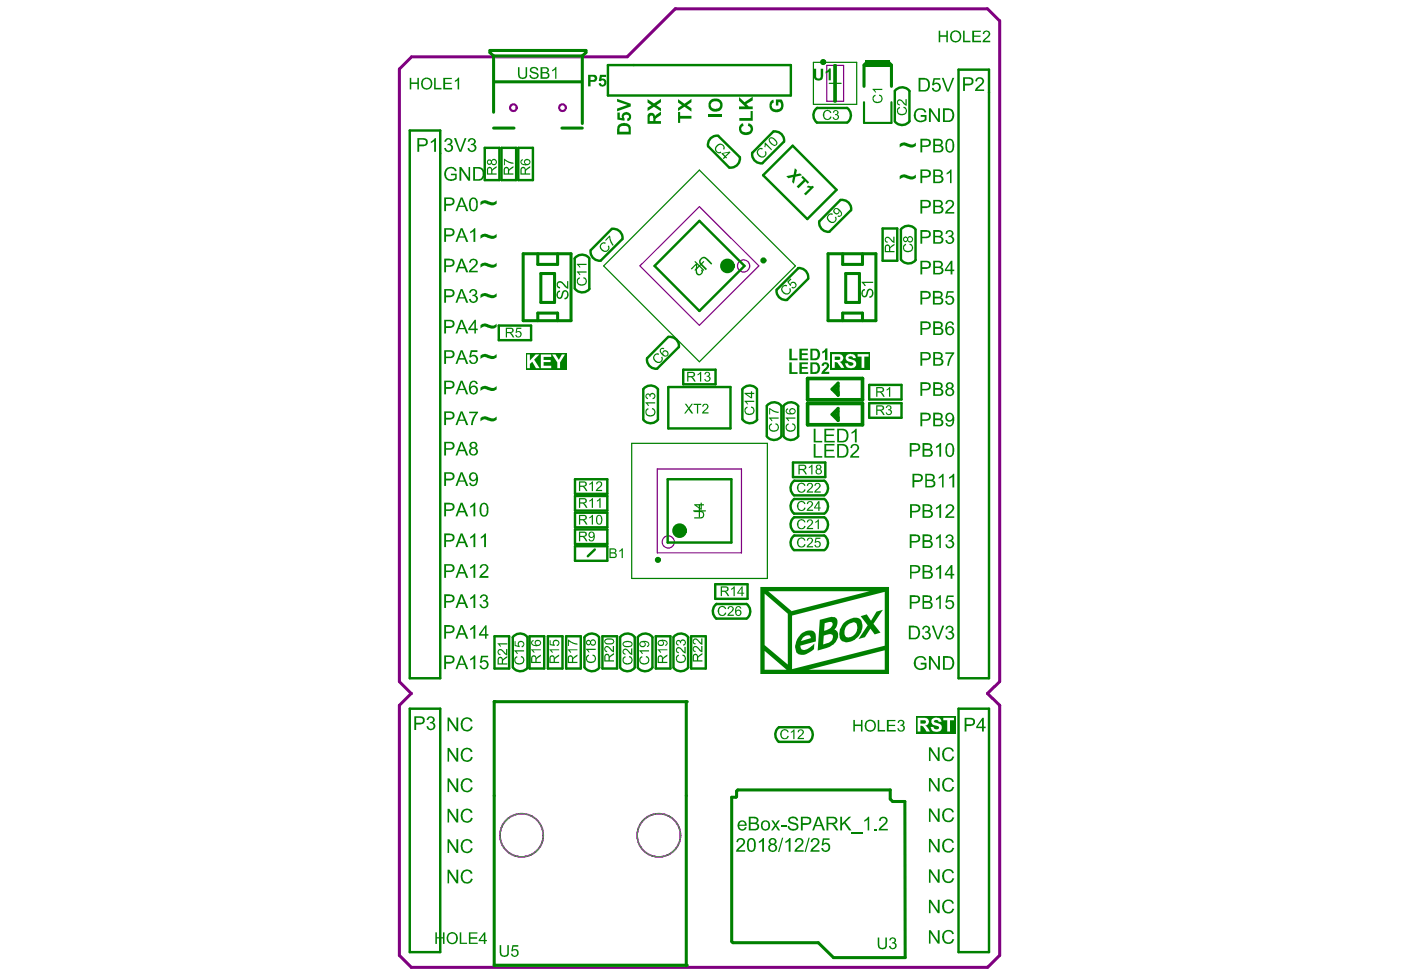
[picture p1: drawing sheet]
<svg xmlns="http://www.w3.org/2000/svg" width="289mm" height="202mm" viewBox="0 0 289 202" stroke-linecap="round" stroke-linejoin="round" font-family="sans-serif">
<path d="M167.7 12.9h9v8.6h-9zM171 17.2h2.5M172.2 15.9v2.5M144.2 35.1l19.8 19.8-19.8 19.7-19.7-19.7zM143.4 54l1.7 1.7M145.1 54l-1.7 1.7M130.3 91.4h28v27.9h-28zM143 105.4h2.5M144.2 104.1v2.5" fill="none" stroke="#008000" stroke-width=".25"/>
<g fill="none" stroke="#800080" stroke-width=".25">
<path d="M170.5 13.5h3.5v7.4h-3.5zM132 54.9l12.2-12.3 12.3 12.3-12.3 12.2zM135.6 96.7h17.3v17.3h-17.3z"/>
<circle cx="153.3" cy="54.9" r="1.26"/>
<circle cx="137.8" cy="111.8" r="1.26"/>
</g>
<g fill="none" stroke="#808080" stroke-width=".31">
<circle cx="107.6" cy="172.3" r="4.5"/>
<circle cx="135.9" cy="172.3" r="4.5"/>
</g>
<path d="M82.4 14.2l2.5-2.5h44.4l10-9.9h64.3l2.6 2.5v136.3l-2.6 2.4 2.6 2.5v51.6l-2.6 2.4h-118.8l-2.4-2.4v-51.6l2.4-2.5-2.4-2.4z" fill="none" stroke="#800080" stroke-width=".63"/>
<g fill="none" stroke="#800080" stroke-width=".44">
<circle cx="105.9" cy="22.2" r=".69"/>
<circle cx="116" cy="22.2" r=".69"/>
</g>
<g fill="none" stroke="#800080" stroke-width=".31">
<circle cx="107.6" cy="172.3" r="4.5"/>
<circle cx="135.9" cy="172.3" r="4.5"/>
</g>
<circle cx="101.9" cy="199.1" r=".31" fill="#008000"/>
<path d="M100 37.2h3M100 30.5h3M125.2 105.8v3M109.2 137.9h3M109.2 131.2h3M124.2 137.9h3.1M124.2 131.2h3.1M135.2 137.9h3.1M135.2 131.2h3.1" fill="none" stroke="#008000" stroke-width=".5"/>
<path d="M101 10.4v.5l.8 .6M120.8 10.4v.5l-.7 .6" fill="none" stroke="#008000" stroke-width=".63"/>
<circle cx="141.5" cy="199.1" r=".31" fill="#008000"/>
<path d="M172.1 13.5h.2M172.1 20.9h.2M163.5 95.4v3M170.2 95.4v3M147.5 120.5v3" fill="none" stroke="#008000" stroke-width=".5"/>
<path d="M178.8 12.8l-.6 .6M183.2 12.8l.6 .6M172.2 80v.3l.6 .6v.6l-1.2-1.2M172.8 84.9h-.3l-.3 .2v.4l.6 .6v.6l-1.2-1.2M101.9 144.7h.1M152.2 162.9l-.3 .3v1.1M150.9 194.2l.2 .2" fill="none" stroke="#008000" stroke-width=".63"/>
<circle cx="101.9" cy="144.7" r=".31" fill="#008000"/>
<path d="M125.4 13.4v6.3M118.5 53.3v6.2M121.5 53.3v6.3M102.9 67.2v3M109.5 67.2v3M137.8 79.8v8.6M125.2 98.9v3M132.7 80.3v6.2M135.7 80.3v6.2M122.7 113.4l-1.5 1.3M125.2 102.3v3M125.2 112.7v3" fill="none" stroke="#008000" stroke-width=".5"/>
<path d="M107.9 52.3v13.8M110.9 52.3v2.2M111.5 56.4v6M114.4 56.4v6M115 52.3v2.2M117.8 52.3v13.8M110.9 64.6v1.5M115 64.6v1.5" fill="none" stroke="#008000" stroke-width=".63"/>
<circle cx="141.5" cy="144.7" r=".31" fill="#008000"/>
<g fill="none" stroke="#008000" stroke-width=".5">
<path d="M125.4 13.4h37.7v6.3h-37.7M172.1 13.5v7.4M172.3 13.5v7.4M184.5 18.8v6.2M187.6 18.8v6.2M197.7 14.4h6.3v125.5h-6.3zM84.5 26.9h6.3v113h-6.3zM100 30.5v6.7M103 30.5v6.7M103.4 30.5h3v6.7h-3zM106.9 30.5h3v6.7h-3zM146.1 30.2l4.3 4.4"/>
<path d="M148.1 28l4.5 4.4M157.4 36.1l6.1-6 9 9.1-6 6zM159.5 27.1l-4.3 4.4M161.6 29.2l-4.4 4.4M168.4 25.3h6.3M168.5 22.3h6.2M126.2 47.2l-4.4 4.4M128.3 49.3l-4.4 4.4M144.2 45.6l9.3 9.3-9.3 9.2-9.2-9.2zM164.6 55.4l-4.4 4.3M166.7 57.5l-4.4 4.4M173.3 41.2l-4.3 4.4"/>
<path d="M175.5 43.4l-4.4 4.4M182 47.1h3v6.7h-3zM185.8 47.4v6.1M188.8 47.4v6.2M102.9 70.2h6.6M102.9 67.2h6.6M137.8 79.8h12.8v8.6h-12.8M137.8 69.5l-4.3 4.4M140 71.6l-4.4 4.4M140.9 76.3h6.7v3h-6.7zM179.3 79.4h6.6v3h-6.6zM125.2 98.9h-6.6v3h6.6"/>
<path d="M137.7 98.9h13.1v13h-13.1zM153.1 80.3v6.2M156.1 80.3v6.2M158.1 83.7v6.2M161.1 83.8v6.1M161.6 83.7v6.2M163.5 95.4h6.7M163.5 98.4h6.7M163.8 99.2h6.1M164.6 83.8v6.1M179.3 83.2h6.6v3h-6.6zM118.6 109.2h6.6v3h-6.6z"/>
<path d="M125.2 112.7h-6.6v3h6.6M125.2 102.3h-6.6v3h6.6M125.2 105.8h-6.6v3h6.6M163.7 113.5h6.2M163.7 105.9h6.2M163.7 102.2h6.2M163.7 109.7h6.2M163.8 110.5h6.1M163.8 106.7h6.1M163.8 102.9h6.1M102 131.2h3v6.7h-3zM105.8 131.5v6.1"/>
<path d="M108.8 131.5v6.2M109.2 131.2v6.7M112.2 131.2v6.7M113 131.2h3v6.7h-3zM116.8 131.2h3v6.7h-3zM120.5 131.5v6.1M123.5 131.5v6.2M124.2 131.2v6.7M127.3 131.2v6.7M127.9 131.4v6.2M130.9 131.5v6.1M131.5 131.4v6.2"/>
<path d="M134.5 131.5v6.1M135.2 131.2v6.7M138.3 131.2v6.7M138.9 131.4v6.2M141.9 131.5v6.1M142.5 131.2h3.1v6.7h-3.1zM147.5 120.5h6.7v3h-6.7M147.7 127.6h6.2M147.8 124.6h6.1M84.5 146.2h6.3v50.2h-6.3zM160.6 153h6.2M160.6 150h6.2"/>
<path d="M197.7 146.2h6.3v50.2h-6.3z"/>
</g>
<g fill="none" stroke="#008000" stroke-width=".63">
<path d="M101 10.4h19.8M102 16.9h17.9M178.2 13.4v4.4M183.8 13.4v4.4M101.8 23.2v-11.7h18.3v14M101.8 26.4h4.2M115.9 26.4h4.2M107.9 52.3h9.9M110.9 54.5h4.1M111.5 56.4h2.9M170.8 52.3h9.8v13.8h-9.8zM173.8 52.3v2.2h4.1v-2.2"/>
<path d="M174.4 56.4h2.8v6h-2.8zM107.9 66.1h9.9M110.9 64.6h4.1M111.5 62.4h2.9M172.8 79.6h-.3l-.3 .4M173.8 66.1v-1.5h4.1v1.5M171.6 85.5l1.2-1.3v2.5M171.6 80.3l1.2-1.3v2.5M101.9 144.7v54.4h39.6v-54.4h-39.5M151.9 164.3l-.1 .1h-.9v29.8M152.2 162.9h31.4v1.9l.5 .5h2.5l.1 32.2h-14.8l-3.1-3.1h-17.7"/>
</g>
<path d="M166.6 78.1h11.3v4.4h-11.3zM166.6 83.2h11.3v4.4h-11.3z" fill="none" stroke="#008000" stroke-width=".75"/>
<path d="M178.2 21.1v4.3h5.6v-4.3" fill="none" stroke="#008000" stroke-width=".44"/>
<g fill="#008000">
<path d="M178.5 12.5h5v1.2h-5z" fill-rule="evenodd"/>
<path d="M108.4 72.8h8.4v3.5h-8.4z" fill-rule="evenodd"/>
</g>
<g fill="#008000">
<path d="M99.1 86.2l.2-.2a2.27 2.27 0 0 1 2.1 .3h.5l.5-.4v.6a2.21 2.21 0 0 1-2.4 0l-.5 .1-.4 .3z"/>
<path d="M99.1 67.1l.2-.2a2.27 2.27 0 0 1 2.1 .3h.5l.5-.5v.7a2.21 2.21 0 0 1-2.4-.1l-.5 .2-.4 .3z"/>
<path d="M99.1 60.8l.2-.2a2.27 2.27 0 0 1 2.1 .3h.5l.5-.5v.7a2.21 2.21 0 0 1-2.4 0l-.5 .1-.4 .3z"/>
<path d="M99.1 41.7l.2-.2a2.27 2.27 0 0 1 2.1 .2h.5l.5-.4v.7a2.21 2.21 0 0 1-2.4-.1l-.5 .1-.4 .4z"/>
<path d="M182.8 80.3l.6-.5h.2v2h-.3v-1.5l-.5 .3z"/>
<path d="M185.5 36.3l.3-.2a2.27 2.27 0 0 1 2 .3h.5l.6-.4v.6a2.21 2.21 0 0 1-2.4 0l-.6 .1-.4 .3z"/>
<path d="M185 22.4l.5-.4 .1 .3a.65 .65 0 0 0-.4 .8 .65 .65 0 0 0 .9 .4 .6 .6 0 0 0 .7-.5 .6 .6 0 0 0-.5-.7l.1-.3a.93 .93 0 0 1 .5 1.2 .93 .93 0 0 1-1.2 .6 1 1 0 0 1-.7-1.4z"/>
<path d="M185 20.8a.69 .69 0 0 1 1.2 .2l.5 .5v-1h.3v1.3l-.6-.3a1.08 1.08 0 0 0-1-.7 .41 .41 0 0 0-.2 .4 .41 .41 0 0 0 .4 .3l-.1 .3a.66 .66 0 0 1-.5-1z"/>
<path d="M99.1 80l.2-.2a2.27 2.27 0 0 1 2.1 .2h.5l.5-.4v.7a2.21 2.21 0 0 1-2.4-.1l-.5 .1-.4 .3z"/>
<path d="M99.1 73.4l.2-.2a2.27 2.27 0 0 1 2.1 .2h.5l.5-.4v.7a2.21 2.21 0 0 1-2.4-.1l-.5 .1-.4 .4z"/>
<path d="M99.1 54.5l.2-.2a2.27 2.27 0 0 1 2.1 .3h.5l.5-.4v.7a2.21 2.21 0 0 1-2.4-.1l-.5 .1-.4 .3z"/>
<path d="M99.1 48.6l.2-.2a2.27 2.27 0 0 1 2.1 .2h.5l.5-.4v.7a2.21 2.21 0 0 1-2.4-.1l-.5 .2-.4 .3z"/>
<path d="M106.5 67.6h1v.2h-.8l-.1 .6a.66 .66 0 0 1 .9 .3 .66 .66 0 0 1-.4 .9 .66 .66 0 0 1-.8-.5l.2-.1a.45 .45 0 0 0 .5 .4 .45 .45 0 0 0 .4-.4 .45 .45 0 0 0-.4-.5h-.2l-.5 .2z"/>
<path d="M114.9 60.2l.3-.3h.3v.3a.63 .63 0 0 0-.5 .6 .63 .63 0 0 0 .4 .6l.3-.2 .1-.4a.74 .74 0 0 1 .5-.9 .74 .74 0 0 1 .9 .4v.1a.98 .98 0 0 1-.8 1.4v-.4a.69 .69 0 0 0 .5-.6 .69 .69 0 0 0-.4-.7l-.3 .3-.1 .5a.87 .87 0 0 1-.7 .8 .92 .92 0 0 1-.5-1.5z"/>
<path d="M115 58.1a1.21 1.21 0 0 1 1.5 .6l.4 .5v-1.2h.3v1.6l-.3-.1-.5-.4a1.01 1.01 0 0 0-1.3-.7 .46 .46 0 0 0 0 .5 .46 .46 0 0 0 .4 .3v.3a.8 .8 0 0 1-.7-.5 .8 .8 0 0 1 .2-.9z"/>
<path d="M127.7 113.6l.6-.5h.2v2h-.3v-1.6l-.5 .4z"/>
<path d="M139.8 23.1h.5v.8h2.3v.6h-2.3v.9h-.5z"/>
<path d="M139.8 20.5l1.4 .9 1.4-1v.7l-.9 .6 .9 .6v.7l-1.4-1-1.4 .9v-.6l.8-.6-.8-.6z"/>
<path d="M169.8 23.1a.94 .94 0 0 1 1.7 .2h-.3a.68 .68 0 0 0-.9-.3 .68 .68 0 0 0-.3 1 .6 .6 0 0 0 .6 .5 .6 .6 0 0 0 .6-.5l.3 .1a.96 .96 0 0 1-1.3 .6 .96 .96 0 0 1-.4-1.4z"/>
<path d="M171.8 23a.55 .55 0 0 1 .9-.2 .55 .55 0 0 1 0 .9 .55 .55 0 0 1 .3 .6 .55 .55 0 0 1-.6 .4 .66 .66 0 0 1-.7-.5h.3a.39 .39 0 0 0 .4 .3 .39 .39 0 0 0 .3-.5 .39 .39 0 0 0-.5-.2v-.3a.34 .34 0 0 0 .5-.2 .34 .34 0 0 0-.3-.4 .34 .34 0 0 0-.4 .4l-.2-.1z"/>
<path d="M180 19.9l.5-.4 .1 .3a.65 .65 0 0 0-.4 .8 .65 .65 0 0 0 .9 .4 .6 .6 0 0 0 .7-.5 .6 .6 0 0 0-.5-.7v-.3a.93 .93 0 0 1 .6 1.2 .93 .93 0 0 1-1.2 .6 1 1 0 0 1-.7-1.4z"/>
<path d="M179.9 18.3h2.1v.3h-1.6l.3 .4-.3 .1-.5-.6z"/>
<path d="M185.5 29.7l.3-.1a2.27 2.27 0 0 1 2 .2h.5l.6-.4v.7a2.21 2.21 0 0 1-2.4-.1l-.6 .1-.4 .3z"/>
<path d="M106.1 135.7l.5-.4 .1 .3a.65 .65 0 0 0-.4 .8 .65 .65 0 0 0 .9 .4 .6 .6 0 0 0 .7-.5 .6 .6 0 0 0-.5-.7l.1-.3a.93 .93 0 0 1 .5 1.2 .93 .93 0 0 1-1.2 .6 1 1 0 0 1-.7-1.4z"/>
<path d="M106.1 134.1h2v.3h-1.6l.3 .4-.2 .1-.5-.6z"/>
<path d="M106.1 132.2h.2v.9l.6 .1a.67 .67 0 0 1 .3-1 .67 .67 0 0 1 .9 .4 .67 .67 0 0 1-.5 .9v-.3a.43 .43 0 0 0 .2-.6 .43 .43 0 0 0-.7 0l-.2 .3 .3 .3-.1 .3-1-.3z"/>
<path d="M109.5 133.9h2v.2h-1.5l.3 .5h-.3z"/>
<path d="M120.9 135.4l.5-.4 .1 .3a.65 .65 0 0 0-.4 .8 .65 .65 0 0 0 .9 .4 .6 .6 0 0 0 .7-.5 .6 .6 0 0 0-.5-.7v-.3a.93 .93 0 0 1 .6 1.2 .93 .93 0 0 1-1.2 .6 1 1 0 0 1-.7-1.4z"/>
<path d="M120.8 133.8h2.1v.3h-1.6l.3 .4-.3 .1-.5-.6z"/>
<path d="M124.7 133.5a.85 .85 0 0 1 1.4 .4l.3 .3v-1h.2v1.4l-.7-.5a.72 .72 0 0 0-1-.5 .41 .41 0 0 0 0 .5 .41 .41 0 0 0 .3 .2v.2a.7 .7 0 0 1-.5-1z"/>
<path d="M135.6 133.9h2v.2h-1.5l.3 .5h-.3z"/>
<path d="M139.5 135.4l.5-.4v.3a.65 .65 0 0 0-.4 .8 .65 .65 0 0 0 .9 .4 .6 .6 0 0 0 .7-.5 .6 .6 0 0 0-.5-.7l.1-.3a.93 .93 0 0 1 .6 1.2 .93 .93 0 0 1-1.3 .6 1 1 0 0 1-.6-1.4z"/>
<path d="M139.5 133.8a.69 .69 0 0 1 1.1 .1l.6 .5v-1h.2v1.4l-.6-.4a1.08 1.08 0 0 0-1-.6 .41 .41 0 0 0-.2 .4 .41 .41 0 0 0 .4 .3v.3a.66 .66 0 0 1-.5-1z"/>
<path d="M139.5 132.2a.51 .51 0 0 1 .8 0 .61 .61 0 0 1 1.1-.1 .61 .61 0 0 1-.4 1l-.1 .1-.1-.3a.37 .37 0 0 0 .4-.2 .37 .37 0 0 0 0-.4 .4 .4 0 0 0-.6-.1 .4 .4 0 0 0-.1 .5h-.2a.35 .35 0 0 0-.3-.5 .35 .35 0 0 0-.4 .4 .35 .35 0 0 0 .4 .3l-.1 .3a.64 .64 0 0 1-.4-1z"/>
<path d="M186.3 50.6l.5-.3 .1 .2a.65 .65 0 0 0-.4 .9 .65 .65 0 0 0 .9 .3 .6 .6 0 0 0 .7-.5 .6 .6 0 0 0-.5-.7v-.2a.93 .93 0 0 1 .6 1.2 .93 .93 0 0 1-1.2 .5 1 1 0 0 1-.7-1.4z"/>
<path d="M84.5 16.1h.3v.9h1.3v-.9h.3v2.3h-.3v-1.1h-1.3v1.1h-.3z"/>
<path d="M89.5 16.1h.3v2h1.2v.3h-1.5z"/>
<path d="M91.4 16.1h1.8v.2h-1.4v.8h1.3v.2h-1.3v.8h1.4v.3h-1.8z"/>
<path d="M93.8 16.6l.4-.2 .3-.4h.2v2.4h-.3v-1.8l-.6 .3z"/>
<path d="M121.5 106.7l.6-.5h.2v2h-.3v-1.6l-.5 .3z"/>
<path d="M123.7 15.4h1.3v.5h-.9l-.1 .4a.8 .8 0 0 1 1.1 .6 .8 .8 0 0 1-.8 1 .76 .76 0 0 1-.8-.7l.4-.1a.37 .37 0 0 0 .5 .4 .37 .37 0 0 0 .2-.6 .4 .4 0 0 0-.3-.4 .4 .4 0 0 0-.4 .3l-.4-.1z"/>
<path d="M148.1 125.4a.94 .94 0 0 1 1.7 .2l-.3 .1a.68 .68 0 0 0-.9-.4 .68 .68 0 0 0-.3 1 .6 .6 0 0 0 .6 .5 .6 .6 0 0 0 .6-.5l.3 .1a.95 .95 0 0 1-1.2 .6 .95 .95 0 0 1-.5-1.3z"/>
<path d="M150.2 125.2a.67 .67 0 0 1 1.1 .1 .67 .67 0 0 1-.5 1l-.5 .5h1v.2h-1.3l.2-.5 .5-.3a.58 .58 0 0 0 .1-1l-.3 .1-.2 .4-.3-.1z"/>
<path d="M150.8 121.4l.5-.5h.2v2.1h-.2v-1.6l-.5 .3z"/>
<path d="M143.9 77.2l.5-.5h.2v2h-.2v-1.6l-.5 .3z"/>
<path d="M145.4 76.8a.56 .56 0 0 1 .9 0 .56 .56 0 0 1-.1 .8 .6 .6 0 0 1 .2 .9 .6 .6 0 0 1-.8 .1l-.4-.3 .3-.2a.39 .39 0 0 0 .4 .4 .39 .39 0 0 0 .4-.5 .39 .39 0 0 0-.6-.2v-.3a.34 .34 0 0 0 .5-.3 .34 .34 0 0 0-.4-.4 .34 .34 0 0 0-.3 .5l-.3-.1z"/>
<path d="M161 150.8a.94 .94 0 0 1 1.7 .2l-.3 .1a.68 .68 0 0 0-.9-.4 .68 .68 0 0 0-.3 1 .6 .6 0 0 0 .6 .6 .6 .6 0 0 0 .6-.5h.3a.95 .95 0 0 1-1.2 .6 .95 .95 0 0 1-.5-1.3z"/>
<path d="M163.1 151l.6-.6h.1v2.1h-.2v-1.6l-.5 .3z"/>
<path d="M164.6 150.6h.1a.63 .63 0 0 1 1 .1 .63 .63 0 0 1-.3 .9l-.6 .6h1v.3h-1.3a1.26 1.26 0 0 1 .8-1v-.1a.42 .42 0 0 0 .2-.5 .42 .42 0 0 0-.5-.3 .42 .42 0 0 0-.3 .5l-.2-.1z"/>
<path d="M164.5 111.3a.94 .94 0 0 1 1.6 .2h-.2a.68 .68 0 0 0-1-.3 .68 .68 0 0 0-.2 1 .6 .6 0 0 0 .5 .5 .6 .6 0 0 0 .7-.5l.3 .1a.96 .96 0 0 1-1.3 .6 .96 .96 0 0 1-.5-1.4z"/>
<path d="M166.6 111a.67 .67 0 0 1 1 .2 .67 .67 0 0 1-.4 1l-.5 .5h1v.2h-1.3l.2-.5 .5-.4a.58 .58 0 0 0 .1-.9l-.4 .1-.2 .3h-.2z"/>
<path d="M168.2 110.9h1v.3h-.8l-.2 .5a.68 .68 0 0 1 1 .3 .68 .68 0 0 1-.4 .9 .68 .68 0 0 1-.9-.5l.3-.1a.45 .45 0 0 0 .5 .4 .45 .45 0 0 0 .4-.5 .45 .45 0 0 0-.5-.4l-.6 .2z"/>
<path d="M166.8 96.3l.6-.5h.2v2h-.3v-1.5l-.5 .3z"/>
<path d="M162.8 74.7h.5v2.1h1.2v.3h-1.7z"/>
<path d="M164.9 74.7h1.7v.4h-1.2v.6h1.2v.4h-1.2v.7h1.3v.3h-1.8z"/>
<path d="M169.6 75v-.1a.8 .8 0 0 1 1.3 .1 .8 .8 0 0 1-.3 1.2l-.5 .5h.9v.4h-1.6l.1-.5 .4-.3a.97 .97 0 0 0 .6-1.1l-.5-.1-.1 .4-.5-.1z"/>
<path d="M158.9 21l.6-.4 .1 .5a.79 .79 0 0 0-.3 1.1 .79 .79 0 0 0 1 .3 .85 .85 0 0 0 .8-.5 .85 .85 0 0 0-.2-.9h-.4v.7h-.5v-1.3h1.1a1.52 1.52 0 0 1-.1 2.4 1.52 1.52 0 0 1-2.3-.8v-.6z"/>
<path d="M195.2 35.6l.8-.6h.2v2.8h-.3v-2.2l-.7 .4z"/>
<path d="M201.4 16.1a.93 .93 0 0 1 1.4 .2 .93 .93 0 0 1-.5 1.4l-.7 .7h1.4v.4l-1.9-.1a3.7 3.7 0 0 1 1.4-1.6 .53 .53 0 0 0-.3-.9 .53 .53 0 0 0-.7 .6h-.4z"/>
<path d="M88.2 148a.77 .77 0 0 1 1.2-.1 .77 .77 0 0 1-.1 1.2 .84 .84 0 0 1 .3 1.2 .84 .84 0 0 1-1.3 .1l-.3-.5v-.1h.3a.55 .55 0 0 0 .6 .5 .55 .55 0 0 0 .5-.6 .55 .55 0 0 0-.7-.4v-.4a.48 .48 0 0 0 .6-.5 .48 .48 0 0 0-.8-.3l-.2 .4h-.3z"/>
<path d="M88.8 29.2l.9-.7h.2v2.8h-.4v-2.2l-.7 .5z"/>
<path d="M103 195h.4v1.3a.64 .64 0 0 0 .6 .8 .64 .64 0 0 0 .6-.8v-1.3h.3v1.3a.95 .95 0 0 1-.9 1.1 .95 .95 0 0 1-1-1z"/>
<path d="M105.7 195h1.2v.3h-1l-.1 .6a.79 .79 0 0 1 1.1 .4 .79 .79 0 0 1-.5 1 .79 .79 0 0 1-1-.6h.3a.53 .53 0 0 0 .8 .3 .53 .53 0 0 0 0-.9l-.6-.1-.2 .3-.3-.1z"/>
<path d="M102.7 134.1a.85 .85 0 0 1 1.4 .4l.3 .3v-.9h.2v1.3l-.7-.4a.72 .72 0 0 0-1-.5 .41 .41 0 0 0 0 .4 .41 .41 0 0 0 .3 .2v.2a.7 .7 0 0 1-.5-1z"/>
<path d="M102.6 132.7h2v.2h-1.6l.4 .5h-.3z"/>
<path d="M103.9 32.8l1.2 .6 .8 .2v.2l-.9-.2-.9-.5v1h-.2z"/>
<path d="M106.8 13.9h.3v1.3a.64 .64 0 0 0 .7 .8 .64 .64 0 0 0 .6-.8v-1.3h.3v1.3a.95 .95 0 0 1-.9 1.1 .95 .95 0 0 1-1-1z"/>
<path d="M109.3 14.1h.1a.98 .98 0 0 1 1.6 .4l-.3 .1a.57 .57 0 0 0-.6-.6 .57 .57 0 0 0-.5 .6l.6 .2a.99 .99 0 0 1 .9 .8 1.01 1.01 0 0 1-1 .7 1.01 1.01 0 0 1-1-.8l.4-.1a.67 .67 0 0 0 .6 .6 .67 .67 0 0 0 .7-.5l-.1-.2-.5-.1a.76 .76 0 0 1-.9-1.1z"/>
<path d="M113.9 14.4l.3-.2 .4-.4h.1v2.4h-.2v-1.8l-.6 .3z"/>
<path d="M121.5 103.2l.6-.5h.2v2.1h-.3v-1.6l-.5 .3z"/>
<path d="M123.1 103.2l.6-.5h.2v2.1h-.3v-1.6l-.5 .3z"/>
<path d="M121.5 99.8l.6-.5h.2v2h-.3v-1.6l-.5 .3z"/>
<path d="M123 99.5a.67 .67 0 0 1 1.1 0 .67 .67 0 0 1-.4 1l-.5 .5h1v.3h-1.3l.3-.6a.84 .84 0 0 0 .6-1.2h-.5l-.1 .4h-.3z"/>
<path d="M133.2 84.5l.5-.3v.2a.65 .65 0 0 0-.4 .9 .65 .65 0 0 0 .9 .3 .6 .6 0 0 0 .7-.5 .6 .6 0 0 0-.5-.7l.1-.2a.93 .93 0 0 1 .6 1.2 .93 .93 0 0 1-1.2 .5 1 1 0 0 1-.7-1.4z"/>
<path d="M133.1 83h2v.2h-1.6l.4 .5h-.3l-.5-.5z"/>
<path d="M133.2 81.4a.51 .51 0 0 1 .8 0 .61 .61 0 0 1 1.1-.1 .61 .61 0 0 1-.4 1h-.1l-.1-.2a.37 .37 0 0 0 .4-.2 .37 .37 0 0 0 0-.4 .4 .4 0 0 0-.5-.1 .4 .4 0 0 0-.2 .4h-.2a.35 .35 0 0 0-.3-.4 .35 .35 0 0 0-.4 .3 .35 .35 0 0 0 .4 .4l-.1 .2a.64 .64 0 0 1-.4-.9z"/>
<path d="M119 57.6l.5-.4 .1 .2a.65 .65 0 0 0-.4 .9 .65 .65 0 0 0 .9 .3 .6 .6 0 0 0 .7-.5 .6 .6 0 0 0-.5-.7v-.2a.93 .93 0 0 1 .6 1.2 .93 .93 0 0 1-1.2 .5 1 1 0 0 1-.7-1.3z"/>
<path d="M119 56h2v.2h-1.6l.3 .5h-.2l-.5-.5z"/>
<path d="M119 54.4h2v.3h-1.6l.3 .4-.2 .1-.5-.6z"/>
<path d="M127.3 23.2h.5v1.1h.5a.94 .94 0 0 1 .7-1.2 .94 .94 0 0 1 1.1 .9 .8 .8 0 0 1-.7 1l-.1-.5a.43 .43 0 0 0 .4-.6 .43 .43 0 0 0-.6-.2 .48 .48 0 0 0-.5 .3 .48 .48 0 0 0 .2 .5v.4l-1.5-.2z"/>
<path d="M127.3 20.4l2.8 1v.6l-2.8 1v-.6l2.1-.8-2.1-.6z"/>
<path d="M143.2 105.4h1.2a.79 .79 0 0 1 .8 .8 .79 .79 0 0 1-.8 .7h-1.2v-.2h1.2a.54 .54 0 0 0 .6-.5 .54 .54 0 0 0-.6-.6h-1.2z"/>
<path d="M153.6 84.2l.5-.3 .1 .2a.65 .65 0 0 0-.4 .9 .65 .65 0 0 0 .9 .3 .6 .6 0 0 0 .7-.5 .6 .6 0 0 0-.5-.7v-.2a.93 .93 0 0 1 .6 1.2 .93 .93 0 0 1-1.2 .5 1 1 0 0 1-.7-1.4z"/>
<path d="M153.5 82.7h2v.2h-1.5l.3 .4-.3 .1-.5-.6z"/>
<path d="M141.2 83.3h.3l.5 .7 .6-.7h.3l-.7 .9 .8 1.1h-.4l-.6-.8-.6 .8h-.3l.8-1.1z"/>
<path d="M143 83.3h1.6v.2h-.6v1.8h-.3v-1.8h-.7z"/>
<path d="M144.9 83.5h.1a.65 .65 0 0 1 1 .1 .65 .65 0 0 1-.4 .9l-.5 .5h1v.3h-1.3a1.15 1.15 0 0 1 .8-.9v-.1a.43 .43 0 0 0 .1-.8h-.5l-.2 .4h-.2z"/>
<path d="M144.5 53.3a.93 .93 0 0 1 1.4 0l1 1-.2 .3-1-1a.63 .63 0 0 0-1-.1 .63 .63 0 0 0 .1 1l1 1-.2 .2-1.1-1a.86 .86 0 0 1 0-1.4z"/>
<path d="M142.5 55.4l1.1-1.1 .2 .3v.7a.84 .84 0 0 0 .5 1.2l.4-.3-.2-.5 .3-.2a.78 .78 0 0 1-.5 1.3 .78 .78 0 0 1-.8-1.1v-1l-.8 .9z"/>
<path d="M146.1 23.5h2.8v.5h-2.8z"/>
<path d="M152.7 25.7l.5-.3 .1 .6a.69 .69 0 0 0-.4 .8 .69 .69 0 0 0 .8 .5 .82 .82 0 0 0 1.1-.9l-.1-.2-.5-.2 .2-.6a1.28 1.28 0 0 1 .9 1.6 1.28 1.28 0 0 1-1.6 .9h-.1a1.31 1.31 0 0 1-1.1-.9 1.31 1.31 0 0 1 .2-1.3z"/>
<path d="M152.5 24.3h2.3v-1.4h.4v2h-2.7z"/>
<path d="M152.4 20l1.1 1.1 1.7-1.1v.7l-1.3 .8 .5 .5h.8v.5h-2.8v-.5h1.3l-1.3-1.2z"/>
<path d="M164.5 107.5a.94 .94 0 0 1 1.6 .2l-.2 .1a.68 .68 0 0 0-1-.4 .68 .68 0 0 0-.2 1 .6 .6 0 0 0 .5 .6 .6 .6 0 0 0 .7-.5h.3a.95 .95 0 0 1-1.3 .6 .95 .95 0 0 1-.5-1.3z"/>
<path d="M166.6 107.3a.67 .67 0 0 1 1 .1 .67 .67 0 0 1-.4 1l-.5 .5h1v.2h-1.3l.2-.5 .5-.3a.58 .58 0 0 0 .1-1l-.4 .1-.2 .4-.2-.1z"/>
<path d="M168.1 107.6l.6-.5h.2v2h-.3v-1.5l-.5 .3z"/>
<path d="M164.5 100a.94 .94 0 0 1 1.6 .2h-.2a.68 .68 0 0 0-1-.3 .68 .68 0 0 0-.2 1 .6 .6 0 0 0 .5 .5 .6 .6 0 0 0 .7-.5l.3 .1a.96 .96 0 0 1-1.3 .6 .96 .96 0 0 1-.5-1.4z"/>
<path d="M166.6 99.7a.67 .67 0 0 1 1 .2 .67 .67 0 0 1-.4 1l-.5 .5h1v.2h-1.3l.2-.5 .5-.4a.58 .58 0 0 0 .1-.9l-.4 .1-.2 .3h-.2z"/>
<path d="M168.1 99.8a.63 .63 0 0 1 1 0 .63 .63 0 0 1-.3 1l-.6 .6h1.1v.2h-1.4a1.26 1.26 0 0 1 .9-1v-.1a.42 .42 0 0 0 .2-.5 .42 .42 0 0 0-.5-.2 .42 .42 0 0 0-.3 .4h-.3z"/>
<path d="M164.5 103.7a.94 .94 0 0 1 1.6 .2l-.2 .1a.68 .68 0 0 0-1-.3 .68 .68 0 0 0-.2 .9 .6 .6 0 0 0 .5 .6 .6 .6 0 0 0 .7-.5l.3 .1a.95 .95 0 0 1-1.3 .5 .95 .95 0 0 1-.5-1.2z"/>
<path d="M166.6 103.5a.67 .67 0 0 1 1 .2 .67 .67 0 0 1-.4 .9l-.5 .5h1v.3h-1.3l.2-.5 .5-.4a.58 .58 0 0 0 .1-.9h-.4l-.2 .4-.2-.1z"/>
<path d="M162.1 87.7l.5-.4 .1 .3a.65 .65 0 0 0-.4 .8 .65 .65 0 0 0 .9 .3 .6 .6 0 0 0 .7-.5 .6 .6 0 0 0-.6-.6l.1-.3a.93 .93 0 0 1 .6 1.2 .93 .93 0 0 1-1.2 .6 1 1 0 0 1-.7-1.4z"/>
<path d="M162 86.1h2v.3h-1.5l.3 .4-.3 .1-.5-.6z"/>
<path d="M158.6 87.7l.5-.4 .1 .3a.65 .65 0 0 0-.4 .8 .65 .65 0 0 0 .9 .3 .6 .6 0 0 0 .7-.5 .6 .6 0 0 0-.5-.6l.1-.3a.93 .93 0 0 1 .5 1.2 .93 .93 0 0 1-1.2 .6 1 1 0 0 1-.7-1.4z"/>
<path d="M158.6 86.1h2v.3h-1.6l.3 .4-.2 .1-.5-.6z"/>
<path d="M158.6 84.2l1.2 .6 .8 .1v.3l-1-.2-.8-.5v1h-.2z"/>
<path d="M161.3 59.1l.1-.1a.69 .69 0 0 1 .9-.1l-.1 .2a.66 .66 0 0 0-.8 .4 .66 .66 0 0 0 .4 .9 .61 .61 0 0 0 .8-.1 .61 .61 0 0 0 .1-.7l.3-.2a.93 .93 0 0 1-.5 1.3 .93 .93 0 0 1-1.2-.5l-.2-.6z"/>
<path d="M162.3 58.1l.7-.7 .2 .2-.5 .6 .3 .4a.66 .66 0 0 1 .8-.4 .66 .66 0 0 1 .4 .9 .66 .66 0 0 1-1 .2l.2-.2a.43 .43 0 0 0 .7-.4 .43 .43 0 0 0-.7-.3l-.4 .6z"/>
<path d="M170.8 44.3v-.1a.69 .69 0 0 1 1-.1l-.2 .3a.66 .66 0 0 0-.8 .4 .66 .66 0 0 0 .5 .8 .61 .61 0 0 0 .8 0 .61 .61 0 0 0 0-.8l.3-.1a.93 .93 0 0 1-.4 1.3 .93 .93 0 0 1-1.3-.6l-.2-.6z"/>
<path d="M162.2 36.3l1.5-.3 .2-1.3 .5 .4-.2 .9 .8-.2 .4 .3-1.4 .4-.3 1.4-.4-.4 .2-1-.9 .3z"/>
<path d="M165.2 36.6l.3-.3 1.4 1.3-.3 .3-.5-.5-1.4 1.4-.4-.3 1.4-1.4z"/>
<path d="M166.4 38.6l.3-.3h.9l.3 .3-1.7 1.7-.4-.3 1.3-1.2z"/>
<path d="M167.8 14.2h.5v1.2a.52 .52 0 0 0 .4 .8 .52 .52 0 0 0 .6-.7v-1.3h.5v1.5a.99 .99 0 0 1-1.2 .9 .99 .99 0 0 1-.8-1.2z"/>
<path d="M170.3 14.7l.4-.1 .3-.5h.3v2.5h-.4v-1.8l-.6 .4z"/>
<path d="M181 193.4h.3v1.4a.64 .64 0 0 0 .7 .7 .64 .64 0 0 0 .6-.7v-1.4h.3v1.4a.95 .95 0 0 1-.9 1 .95 .95 0 0 1-1-1z"/>
<path d="M183.5 193.6a.67 .67 0 0 1 1-.1 .67 .67 0 0 1 0 .9 .76 .76 0 0 1 0 1.3 .76 .76 0 0 1-1.2-.6h.4a.48 .48 0 0 0 .5 .4 .48 .48 0 0 0 .4-.6 .48 .48 0 0 0-.7-.3l.1-.2a.42 .42 0 0 0 .5-.5 .42 .42 0 0 0-.7-.3l-.1 .4-.3-.1z"/>
<path d="M182.7 83.9a.56 .56 0 0 1 .9-.3 .56 .56 0 0 1 0 .9 .59 .59 0 0 1 .2 .9 .59 .59 0 0 1-.8 .1l-.4-.3 .3-.2a.4 .4 0 0 0 .5 .4 .4 .4 0 0 0 .3-.5 .4 .4 0 0 0-.5-.2v-.3a.34 .34 0 0 0 .4-.3 .34 .34 0 0 0-.4-.4 .34 .34 0 0 0-.3 .5l-.3-.1z"/>
<path d="M177.7 59.9l.4-.3h.3v.3a.63 .63 0 0 0-.5 .5 .63 .63 0 0 0 .4 .7l.3-.2 .1-.4a.74 .74 0 0 1 .4-.9 .74 .74 0 0 1 1 .4v.1a.98 .98 0 0 1-.8 1.3v-.3a.69 .69 0 0 0 .5-.6 .69 .69 0 0 0-.4-.7l-.3 .2-.1 .6a.87 .87 0 0 1-.8 .8 .92 .92 0 0 1-.5-1.5z"/>
<path d="M177.7 58.1h2.4v.3h-1.9l.4 .5-.4 .1z"/>
<path d="M113.3 133.9h2v.2h-1.6l.4 .5h-.3z"/>
<path d="M113.4 132.1h.1v.8h.6a.65 .65 0 0 1 .3-.9 .65 .65 0 0 1 .9 .4 .65 .65 0 0 1-.5 .8v-.2a.43 .43 0 0 0 .3-.6 .43 .43 0 0 0-.7-.2 .4 .4 0 0 0-.2 .4 .4 .4 0 0 0 .2 .4v.2l-1-.1z"/>
<path d="M131.9 135.7l.5-.4 .1 .3a.65 .65 0 0 0-.4 .8 .65 .65 0 0 0 .9 .4 .6 .6 0 0 0 .7-.5 .6 .6 0 0 0-.5-.7v-.3a.93 .93 0 0 1 .6 1.2 .93 .93 0 0 1-1.2 .6 1 1 0 0 1-.7-1.4z"/>
<path d="M131.8 134.1h2.1v.3h-1.6l.3 .4-.3 .1-.5-.6z"/>
<path d="M128.5 135.7l.5-.4v.3a.65 .65 0 0 0-.4 .8 .65 .65 0 0 0 .9 .4 .6 .6 0 0 0 .7-.5 .6 .6 0 0 0-.5-.7l.1-.3a.93 .93 0 0 1 .6 1.2 .93 .93 0 0 1-1.3 .6 1 1 0 0 1-.6-1.4z"/>
<path d="M128.5 134.1a.69 .69 0 0 1 1.1 .2l.5 .5v-1h.3v1.3l-.6-.3a1.08 1.08 0 0 0-1-.7 .41 .41 0 0 0-.2 .4 .41 .41 0 0 0 .4 .3v.3a.66 .66 0 0 1-.5-1z"/>
<path d="M117.1 133.9h2v.2h-1.6l.3 .5h-.2z"/>
<path d="M117.1 131.9l1.3 .7 .7 .1v.3l-.9-.2-.9-.5v.9h-.2z"/>
<path d="M123.9 50.3l.1-.1a.69 .69 0 0 1 .9-.1l-.1 .2a.66 .66 0 0 0-.9 .5 .66 .66 0 0 0 .5 .8 .61 .61 0 0 0 .8 0 .61 .61 0 0 0 .1-.8l.3-.2a.93 .93 0 0 1-.5 1.3 .93 .93 0 0 1-1.2-.5l-.2-.6z"/>
<path d="M125.7 48.6l.6 1.5 .3 .4-.2 .2-.5-.7-.3-1-.7 .7-.1-.2z"/>
<path d="M142.9 133.5a.85 .85 0 0 1 1.4 .4l.3 .3v-1h.3v1.4l-.7-.5a.72 .72 0 0 0-1.1-.5 .41 .41 0 0 0 0 .5 .41 .41 0 0 0 .4 .2l-.1 .2a.7 .7 0 0 1-.5-1z"/>
<path d="M142.9 131.9a.85 .85 0 0 1 1.4 .5l.3 .3v-1h.3v1.3l-.4-.1-.5-.5a.51 .51 0 0 0-.4-.5 .51 .51 0 0 0-.6 .4l.2 .3 .3 .1-.1 .2a.66 .66 0 0 1-.5-1z"/>
<path d="M147.8 29.9h.1a.87 .87 0 0 1 1.1-.1 .87 .87 0 0 1 .3 1.1l-.2-.2a.65 .65 0 0 0-.3-.8 .65 .65 0 0 0-.9 .3 .61 .61 0 0 0-.1 .9 .61 .61 0 0 0 .8 .2l.2 .2a.92 .92 0 0 1-1.3-.3 .92 .92 0 0 1 .3-1.3z"/>
<path d="M162.8 71.9h.5v2h1.2v.4h-1.7z"/>
<path d="M164.9 71.9h1.7v.4h-1.2v.6h1.2v.3h-1.2v.7h1.3v.4h-1.8z"/>
<path d="M169.6 72.5l.3-.1 .4-.5h.3v2.4h-.5v-1.7l-.5 .3z"/>
<path d="M182.5 49.1a.85 .85 0 0 1 1.4 .4l.3 .3v-1h.3v1.3l-.7-.4a.72 .72 0 0 0-1.1-.5 .41 .41 0 0 0 0 .4 .41 .41 0 0 0 .4 .2l-.1 .3a.7 .7 0 0 1-.5-1z"/>
<path d="M92.3 160.6h.4l1.4 2.2v-2.2h.4v2.8h-.4l-1.5-2.2v2.2h-.3z"/>
<path d="M95.4 160.8l.2-.1a1.23 1.23 0 0 1 1.9 .6l-.4 .1a.89 .89 0 0 0-1.1-.5 .89 .89 0 0 0-.6 1v.1a.9 .9 0 0 0 .7 1.1 .9 .9 0 0 0 1-.7l.4 .1a1.31 1.31 0 0 1-1.7 .8 1.31 1.31 0 0 1-.7-1.7z"/>
<path d="M97 135.9l.5-.3 .3-.4h.2v2.8h-.4v-2.2l-.6 .5z"/>
<path d="M99.2 135.3h1.5v.3h-1.2l-.2 .7a.94 .94 0 0 1 1.3 .3 .94 .94 0 0 1-.2 1.3 .94 .94 0 0 1-1.3-.2l-.2-.4h.4a.6 .6 0 0 0 .9 .3 .6 .6 0 0 0 0-1 .56 .56 0 0 0-.9 .2l-.3-.1z"/>
<path d="M97 117.1l.5-.4 .3-.3h.2v2.8h-.4v-2.2l-.6 .4z"/>
<path d="M99.1 116.6l.4-.2a.87 .87 0 0 1 1.1 .4 .87 .87 0 0 1-.4 1.2l-.9 .8h1.4v.4h-1.9l.4-.7 .5-.4a1.12 1.12 0 0 0 .6-1.2 .54 .54 0 0 0-.6-.3 .54 .54 0 0 0-.4 .6h-.4z"/>
<path d="M97 110.8l.5-.4 .3-.4h.2v2.8h-.4v-2.1l-.6 .4z"/>
<path d="M99.2 110.8l.5-.4 .3-.4h.2v2.8h-.4v-2.1l-.6 .4z"/>
<path d="M96.8 84.9h1.8v.3l-.6 .8-.4 .9-.1 .8h-.4l.2-1 .8-1.5h-1.3z"/>
<path d="M97 59.9a.77 .77 0 0 1 1.1-.1 .77 .77 0 0 1-.1 1.1 .77 .77 0 0 1 .6 .9 .77 .77 0 0 1-.8 .6l-.2 .1a.96 .96 0 0 1-.9-.8l.4-.1a.55 .55 0 0 0 .6 .6 .55 .55 0 0 0 .5-.7 .55 .55 0 0 0-.8-.4l.1-.3a.49 .49 0 0 0 .5-.4 .49 .49 0 0 0-.4-.5 .49 .49 0 0 0-.5 .5h-.3z"/>
<path d="M191.6 185.6h.4l1.4 2.2v-2.2h.4v2.8h-.4l-1.5-2.2v2.2h-.3z"/>
<path d="M194.7 185.9a1.25 1.25 0 0 1 2 .5h-.3a.85 .85 0 0 0-1.1-.5 .85 .85 0 0 0-.6 1v.1a.87 .87 0 0 0 .7 1.1 .87 .87 0 0 0 1-.7l.4 .1a1.3 1.3 0 0 1-1.7 .8 1.3 1.3 0 0 1-.8-1.7z"/>
<path d="M191.6 160.5h.4l1.4 2.2v-2.2h.4v2.8h-.4l-1.5-2.2v2.2h-.3z"/>
<path d="M194.6 160.9a1.25 1.25 0 0 1 2.1 .3l-.3 .1a.89 .89 0 0 0-1.2-.5 .89 .89 0 0 0-.5 1.2 .86 .86 0 0 0 .7 1 .86 .86 0 0 0 1-.7l.4 .1a1.29 1.29 0 0 1-1.7 .8 1.29 1.29 0 0 1-.8-1.6z"/>
<path d="M188.8 135.7a1.31 1.31 0 0 1 2.2 .4l-.3 .2a.98 .98 0 0 0-1.3-.6 .98 .98 0 0 0-.5 1.3 1.07 1.07 0 0 0 .7 .8 1.07 1.07 0 0 0 1.1-.2v-.5h-.8v-.4h1.2l-.1 1.1a1.51 1.51 0 0 1-2.1 0 1.51 1.51 0 0 1-.1-2.1z"/>
<path d="M191.6 135.3h.4l1.5 2.3v-2.3h.3v2.8h-.3l-1.5-2.2v2.2h-.4z"/>
<path d="M193 110.9l.8-.7h.2v2.8h-.3v-2.2l-.7 .5z"/>
<path d="M195.1 110.6a.88 .88 0 0 1 .9-.4 .88 .88 0 0 1 .7 .7l-.2 .4-.3 .2a.83 .83 0 0 1 .5 1.1 .83 .83 0 0 1-1.2 .4l-.5-.3v-.4h.3a.58 .58 0 0 0 .7 .5 .58 .58 0 0 0 .4-.8 .58 .58 0 0 0-.8-.3l.1-.3a.47 .47 0 0 0 .6-.4 .47 .47 0 0 0-.5-.5 .47 .47 0 0 0-.5 .5h-.3z"/>
<path d="M195.3 60.1h1.4v.3h-1.2l-.2 .7a.96 .96 0 0 1 1.4 .5 .96 .96 0 0 1-.6 1.3 .96 .96 0 0 1-1.2-.8h.4a.58 .58 0 0 0 .8 .5 .58 .58 0 0 0 .3-.9 .57 .57 0 0 0-.5-.4 .57 .57 0 0 0-.6 .3l-.3-.1z"/>
<path d="M92.3 173.1h.4l1.4 2.2v-2.2h.4v2.8h-.4l-1.5-2.2v2.2h-.3z"/>
<path d="M95.4 173.4l.2-.2a1.23 1.23 0 0 1 1.9 .7l-.4 .1a.89 .89 0 0 0-1.1-.5 .89 .89 0 0 0-.6 1v.1a.9 .9 0 0 0 .7 1.1 .9 .9 0 0 0 1-.8l.4 .2a1.29 1.29 0 0 1-1.6 .8 1.29 1.29 0 0 1-.8-1.7l.1-.5z"/>
<path d="M92.3 179.4h.4l1.4 2.2v-2.2h.4v2.8h-.4l-1.5-2.2v2.2h-.3z"/>
<path d="M95.4 179.6l.2-.1a1.23 1.23 0 0 1 1.9 .6l-.4 .2a.9 .9 0 0 0-1.1-.6 .9 .9 0 0 0-.6 1.1 .9 .9 0 0 0 .7 1.1 .9 .9 0 0 0 1-.7l.4 .1a1.29 1.29 0 0 1-1.6 .9 1.29 1.29 0 0 1-.8-1.7l.1-.6z"/>
<path d="M92.3 154.3h.4l1.4 2.2v-2.2h.4v2.8h-.4l-1.5-2.2v2.2h-.3z"/>
<path d="M95.4 154.5l.2-.1a1.23 1.23 0 0 1 1.9 .6l-.4 .2a.89 .89 0 0 0-1.1-.6 .89 .89 0 0 0-.6 1.1 .9 .9 0 0 0 .7 1.1 .9 .9 0 0 0 1-.7l.4 .1a1.31 1.31 0 0 1-1.7 .8 1.31 1.31 0 0 1-.7-1.7z"/>
<path d="M92.3 166.8h.4l1.4 2.2v-2.2h.4v2.9h-.4l-1.5-2.2v2.2h-.3z"/>
<path d="M95.4 167.1l.2-.1a1.23 1.23 0 0 1 1.9 .6l-.4 .1a.89 .89 0 0 0-1.1-.5 .89 .89 0 0 0-.6 1v.1a.9 .9 0 0 0 .7 1.1 .9 .9 0 0 0 1-.7l.4 .1a1.29 1.29 0 0 1-1.6 .8 1.29 1.29 0 0 1-.8-1.6l.1-.6z"/>
<path d="M92.3 148h.4l1.4 2.2v-2.2h.4v2.8h-.4l-1.5-2.2v2.2h-.3z"/>
<path d="M95.4 148.3l.2-.2a1.23 1.23 0 0 1 1.9 .7l-.4 .1a.89 .89 0 0 0-1.1-.6 .89 .89 0 0 0-.6 1.1 .9 .9 0 0 0 .7 1.1 .9 .9 0 0 0 1-.7l.4 .1a1.31 1.31 0 0 1-1.7 .9 1.31 1.31 0 0 1-.7-1.8z"/>
<path d="M97 123.3l.5-.3 .3-.4h.2v2.8h-.4v-2.2l-.6 .4z"/>
<path d="M99.2 122.8a.78 .78 0 0 1 1.1 0 .78 .78 0 0 1 0 1l-.1 .1a.84 .84 0 0 1 .4 1.2 .84 .84 0 0 1-1.1 .3l-.4-.2-.2-.4v-.1h.4a.56 .56 0 0 0 .5 .5 .56 .56 0 0 0 .6-.5 .56 .56 0 0 0-.5-.6h-.3l.1-.3a.48 .48 0 0 0 .6-.3 .48 .48 0 0 0-.4-.6 .48 .48 0 0 0-.6 .3v.2l-.3-.1z"/>
<path d="M97 104.4l.5-.3 .3-.4h.2v2.8h-.4v-2.2l-.6 .5z"/>
<path d="M180.7 79.8h.9a.58 .58 0 0 1 .7 .5 .58 .58 0 0 1-.5 .7l.2 .1 .5 .7h-.4l-.6-.8h-.5v.8h-.3zM181 80.1v.6h.6a.33 .33 0 0 0 .4-.3 .33 .33 0 0 0-.4-.3z"/>
<path d="M100.5 34.6a.58 .58 0 0 1 .7-.2 .58 .58 0 0 1 .3 .6l.9-.7v.3l-.9 .7v.5h.9v.2h-2zM100.7 34.8v1h.6v-.6a.37 .37 0 0 0-.1-.4 .37 .37 0 0 0-.5 0z"/>
<path d="M100.5 33a.54 .54 0 0 1 .9 .1 .62 .62 0 0 1 .9-.1 .62 .62 0 0 1 0 .9 .62 .62 0 0 1-.9-.1v-.1a.55 .55 0 0 1-.9 .2 .55 .55 0 0 1 0-.9zM100.6 33.4a.32 .32 0 0 0 .6 0 .32 .32 0 0 0-.6 0zM101.4 33.4a.45 .45 0 0 0 .9 0 .45 .45 0 0 0-.9 0z"/>
<path d="M104.3 67.6h.9a.58 .58 0 0 1 .7 .4 .58 .58 0 0 1-.5 .7l.2 .1 .5 .8h-.3l-.7-.9h-.5v.9h-.3zM104.6 67.8v.7h.6a.33 .33 0 0 0 .4-.3 .33 .33 0 0 0-.3-.4z"/>
<path d="M125.7 113.1h.7a.51 .51 0 0 1 .7 .3 .51 .51 0 0 1-.3 .6 .57 .57 0 0 1 .4 .8 .57 .57 0 0 1-.8 .3h-.7zM125.9 113.4v.5h.5a.33 .33 0 0 0 .5-.3 .33 .33 0 0 0-.5-.2zM125.9 114.2v.7h.5a.37 .37 0 0 0 .5-.4 .37 .37 0 0 0-.5-.3z"/>
<path d="M109.7 135.3a.58 .58 0 0 1 .6-.1 .58 .58 0 0 1 .4 .5l.8-.7v.3l-.8 .7v.5h.8v.3h-2zM109.8 135.5v1h.6v-.6a.37 .37 0 0 0-.1-.4 .37 .37 0 0 0-.5 0z"/>
<path d="M109.6 132.2l.4-.2v.2a.44 .44 0 0 0-.2 .6 .44 .44 0 0 0 .5 .3h.2a.64 .64 0 0 1-.1-.9 .64 .64 0 0 1 .9-.1 .64 .64 0 0 1 .2 .8l-.1 .1a1.38 1.38 0 0 1-1.9-.3zM110.5 132.6a.45 .45 0 0 0 .9 0 .45 .45 0 0 0-.9 0z"/>
<path d="M121 132.1a.46 .46 0 0 1 .8 .1 .62 .62 0 0 1 1-.1 .62 .62 0 0 1-.3 1l-.5 .1-.2-.4a.55 .55 0 0 1-.9 .2 .55 .55 0 0 1 .1-.9zM121 132.5a.35 .35 0 0 0 .7 0 .35 .35 0 0 0-.7 0zM121.9 132.5a.41 .41 0 0 0 .8 0 .41 .41 0 0 0-.8 0z"/>
<path d="M119.4 109.6h.9a.58 .58 0 0 1 .7 .5 .58 .58 0 0 1-.5 .7l.2 .1 .5 .8h-.4l-.6-.9h-.6v.9h-.2zM119.6 109.9v.6h.7a.33 .33 0 0 0 .4-.2 .33 .33 0 0 0-.4-.4z"/>
<path d="M121.5 109.8a.82 .82 0 0 1 1 .1 .82 .82 0 0 1 .2 1 .68 .68 0 0 1-.6 .7 .68 .68 0 0 1-.8-.4h.3a.38 .38 0 0 0 .4 .3 .38 .38 0 0 0 .4-.5v-.3a.64 .64 0 0 1-.9 .1 .64 .64 0 0 1 0-1zM121.6 110.3a.43 .43 0 0 0 .8 0 .43 .43 0 0 0-.8 0z"/>
<path d="M124.7 135a.58 .58 0 0 1 .7-.1 .58 .58 0 0 1 .3 .5l.9-.7v.3l-.9 .7v.5h.9v.3h-2zM124.9 135.2v1h.6v-.6a.37 .37 0 0 0-.1-.4 .37 .37 0 0 0-.5 0z"/>
<path d="M124.7 132a1.46 1.46 0 0 1 1.9 .1 .82 .82 0 0 1-.3 .8 .82 .82 0 0 1-.9 0 .67 .67 0 0 1-.6-.2 .67 .67 0 0 1-.1-.7zM124.9 132.1a.61 .61 0 0 0 .3 .6 .61 .61 0 0 0 .6 0 .41 .41 0 0 0 .6-.3 .41 .41 0 0 0-.5-.5h-.7z"/>
<path d="M135.7 135.3a.58 .58 0 0 1 .7-.1 .58 .58 0 0 1 .3 .5l.9-.7v.3l-.9 .7v.5h.9v.3h-2zM135.9 135.5v1h.6v-.6a.37 .37 0 0 0-.1-.4 .37 .37 0 0 0-.5 0z"/>
<path d="M135.7 132.2l.7-.3a.93 .93 0 0 1 1.2 1l-.3 .3-.1-.2a.4 .4 0 0 0 .2-.5 .4 .4 0 0 0-.5-.3h-.2a.62 .62 0 0 1 0 .8 .62 .62 0 0 1-.8 .1 .62 .62 0 0 1-.2-.8zM135.9 132.7a.42 .42 0 0 0 .8 0 .42 .42 0 0 0-.8 0z"/>
<path d="M186.3 49a.49 .49 0 0 1 .5-.2 .49 .49 0 0 1 .4 .3 .62 .62 0 0 1 1-.1 .62 .62 0 0 1-.3 1 .52 .52 0 0 1-.7-.4 .54 .54 0 0 1-.8 .2 .54 .54 0 0 1-.1-.8zM186.4 49.4a.35 .35 0 0 0 .7 0 .35 .35 0 0 0-.7 0zM187.2 49.4a.45 .45 0 0 0 .9 0 .45 .45 0 0 0-.9 0z"/>
<path d="M87.1 16.4l.1-.2a1.22 1.22 0 0 1 1.7 .3 1.22 1.22 0 0 1-.2 1.7 1.22 1.22 0 0 1-1.7-.2 1.61 1.61 0 0 1 .1-1.6zM87.3 16.6v.2a.91 .91 0 0 0 0 1.1 .91 .91 0 0 0 1.2 .2l.2-.2a.93 .93 0 0 0-.1-1.3 .93 .93 0 0 0-1.3 0z"/>
<path d="M119.4 106.2h.9a.58 .58 0 0 1 .7 .5 .58 .58 0 0 1-.5 .6l.2 .2 .5 .7h-.4l-.6-.9h-.6v.9h-.2zM119.6 106.4v.7h.7a.33 .33 0 0 0 .4-.3 .33 .33 0 0 0-.4-.4z"/>
<path d="M123 106.4a.64 .64 0 0 1 .8-.1 .64 .64 0 0 1 .4 .6v.2a.89 .89 0 0 1-.7 1.1 1.05 1.05 0 0 1-.6-1.4zM123.2 106.6v.4a.68 .68 0 0 0 .5 1l.2-.1v-.4a.82 .82 0 0 0-.4-1.1z"/>
<path d="M121.3 15.4h.8a.78 .78 0 0 1 1.1 .8 .78 .78 0 0 1-1.1 .7h-.3v.9h-.5zM121.8 15.8v.7h.2a.41 .41 0 0 0 .7-.3 .41 .41 0 0 0-.7-.4z"/>
<path d="M151.8 125.2a.67 .67 0 0 1 1.1 .3h-.2a.45 .45 0 0 0-.6-.2 .45 .45 0 0 0-.3 .6v.1a.64 .64 0 0 1 .9-.1 .64 .64 0 0 1 .2 .8 .64 .64 0 0 1-.8 .3 1.34 1.34 0 0 1-.3-1.8zM151.8 126.4a.45 .45 0 0 0 .9 0 .45 .45 0 0 0-.9 0z"/>
<path d="M148.6 120.9h.9a.58 .58 0 0 1 .8 .5 .58 .58 0 0 1-.6 .7l.3 .1 .4 .8h-.3l-.6-.9h-.6v.9h-.3zM148.9 121.2v.6h.6a.33 .33 0 0 0 .5-.2 .33 .33 0 0 0-.4-.4z"/>
<path d="M153 120.9h.2v1.4h.3v.2h-.3v.5h-.3v-.5h-.9zM152.9 121.3l-.6 1h.6z"/>
<path d="M141.7 76.7h.9a.58 .58 0 0 1 .7 .5 .58 .58 0 0 1-.5 .6l.2 .2 .5 .7h-.3l-.7-.9h-.5v.9h-.3zM142 76.9v.7h.6a.33 .33 0 0 0 .4-.3 .33 .33 0 0 0-.3-.4z"/>
<path d="M164.7 95.8h.8a.58 .58 0 0 1 .8 .5 .58 .58 0 0 1-.6 .7l.3 .1 .4 .7h-.3l-.6-.8h-.6v.8h-.2zM164.9 96.1v.6h.6a.33 .33 0 0 0 .5-.3 .33 .33 0 0 0-.4-.3z"/>
<path d="M168.4 96a.56 .56 0 0 1 .8-.1 .56 .56 0 0 1-.1 .9 .62 .62 0 0 1 .1 1 .62 .62 0 0 1-1-.3 .46 .46 0 0 1 0-.4 .46 .46 0 0 1 .4-.3l-.4-.3zM168.5 96.4a.32 .32 0 0 0 .6 0 .32 .32 0 0 0-.6 0zM168.4 97.3a.45 .45 0 0 0 .9 0 .45 .45 0 0 0-.9 0z"/>
<path d="M167.1 74.7h.9a1.19 1.19 0 0 1 1 1.9 .94 .94 0 0 1-1 .5h-.9zM167.6 75.1v1.7h.3a.86 .86 0 0 0 .7-.7 .86 .86 0 0 0-.2-.8z"/>
<path d="M189.8 35h1.1a.86 .86 0 0 1 1.1 .8 .86 .86 0 0 1-1.1 .8h-.7v1.2h-.4zM190.2 35.3v1h.7a.52 .52 0 0 0 .7-.5 .52 .52 0 0 0-.7-.5z"/>
<path d="M192.5 35h1a.71 .71 0 0 1 .8 .4 .71 .71 0 0 1-.3 .9 .79 .79 0 0 1 .5 1 .79 .79 0 0 1-1 .5h-1zM192.8 35.3v.8h.6a.46 .46 0 0 0 .6-.3 .46 .46 0 0 0-.5-.5zM192.8 36.5v1h.7a.54 .54 0 0 0 .7-.6 .54 .54 0 0 0-.7-.4z"/>
<path d="M198.6 15.9h1.2a.86 .86 0 0 1 1 .9 .86 .86 0 0 1-1.1 .8h-.7v1.2h-.4zM199 16.2v1.1h.7a.52 .52 0 0 0 .7-.5 .52 .52 0 0 0-.7-.6z"/>
<path d="M85.4 147.7h1.2a.86 .86 0 0 1 1 .9 .86 .86 0 0 1-1 .8h-.8v1.2h-.4zM85.8 148.1v1h.8a.52 .52 0 0 0 .6-.5 .52 .52 0 0 0-.6-.5z"/>
<path d="M86.1 28.5h1.2a.86 .86 0 0 1 .9 .9 .86 .86 0 0 1-1 .8h-.7v1.1h-.4zM86.5 28.8v1h.7a.52 .52 0 0 0 .6-.5 .52 .52 0 0 0-.6-.5z"/>
<path d="M102.7 135.6a.58 .58 0 0 1 .7-.1 .58 .58 0 0 1 .3 .5l.9-.7v.3l-.9 .7v.5h.9v.3h-2zM102.9 135.8v1h.6v-.5a.37 .37 0 0 0-.1-.5 .37 .37 0 0 0-.5 0z"/>
<path d="M107.5 34.6a.58 .58 0 0 1 .6-.2 .58 .58 0 0 1 .4 .6l.8-.7v.3l-.8 .7v.5h.8v.2h-2zM107.6 34.8v1h.6v-.6a.37 .37 0 0 0-.1-.4 .37 .37 0 0 0-.5 0z"/>
<path d="M107.4 33.1l.4-.3v.3a.41 .41 0 0 0-.2 .5 .41 .41 0 0 0 .5 .2l.2 .1a.64 .64 0 0 1 0-1 .64 .64 0 0 1 1 .1 .64 .64 0 0 1-.2 .9l-.6 .2h-.4a.72 .72 0 0 1-.7-1zM108.3 33.4a.45 .45 0 0 0 .9 0 .45 .45 0 0 0-.9 0z"/>
<path d="M104 34.6a.58 .58 0 0 1 .6-.2 .58 .58 0 0 1 .4 .6l.9-.7v.3l-.9 .7v.5h.9v.2h-2zM104.2 34.8l-.1 1h.6v-.6a.37 .37 0 0 0-.1-.4 .37 .37 0 0 0-.4 0z"/>
<path d="M111.5 13.9h.9a.61 .61 0 0 1 .8 .3 .61 .61 0 0 1-.3 .8 .67 .67 0 0 1 .4 .8 .67 .67 0 0 1-.9 .4h-.9zM111.9 14.1v.8h.5a.42 .42 0 0 0 .5-.5 .42 .42 0 0 0-.6-.3zM111.9 15.1v.8h.5a.44 .44 0 0 0 .6-.4 .44 .44 0 0 0-.6-.4z"/>
<path d="M119.4 102.7h.9a.58 .58 0 0 1 .7 .5 .58 .58 0 0 1-.5 .7l.2 .1 .5 .8h-.4l-.6-.9h-.6v.9h-.2zM119.6 103v.6h.7a.33 .33 0 0 0 .4-.2 .33 .33 0 0 0-.4-.4z"/>
<path d="M119.4 99.3h.9a.58 .58 0 0 1 .7 .4 .58 .58 0 0 1-.5 .7l.2 .1 .5 .8h-.4l-.6-.9h-.6v.9h-.2zM119.6 99.5v.7h.7a.33 .33 0 0 0 .4-.3 .33 .33 0 0 0-.4-.4z"/>
<path d="M127.5 25.8l.1-.1a1.59 1.59 0 0 1 2.5 .6v1.4h-2.8v-1.6zM127.9 26.2l-.1 1h1.8v-.5a.98 .98 0 0 0-1.5-.7z"/>
<path d="M143.2 104h1.3v-.3h.2v.3h.5v.3h-.5v.8h-.2l-1.3-.9zM143.6 104.3l.9 .6v-.6z"/>
<path d="M153.5 81h1.4v-.3h.2v.3h.4v.3h-.4v.9h-.2l-1.4-1zM154 81.3l.9 .6v-.6z"/>
<path d="M146.5 20.6h.1a1.45 1.45 0 0 1 1.9 0 1.45 1.45 0 0 1 .2 2 1.46 1.46 0 0 1-1.9 .3 1.46 1.46 0 0 1-.6-1.8zM146.7 21.1a.85 .85 0 0 0 .1 1.1 .85 .85 0 0 0 1 .2 .8 .8 0 0 0 .6-1 .8 .8 0 0 0-1.1-.5z"/>
<path d="M168.8 103.4h.2v1.3h.3v.2h-.3v.5h-.2v-.5h-.9zM168.8 103.7l-.7 1h.7z"/>
<path d="M162.1 84.5l.3-.3h.1v.3a.41 .41 0 0 0-.2 .5 .41 .41 0 0 0 .5 .2h.2a.64 .64 0 0 1 .1-.9 .64 .64 0 0 1 .9 .2 .64 .64 0 0 1-.4 .9l-.8 .1a.72 .72 0 0 1-.7-1zM163 84.8a.45 .45 0 0 0 .9 0 .45 .45 0 0 0-.9 0z"/>
<path d="M172 43.1h.1a1.12 1.12 0 0 1 1.5 .8 .62 .62 0 0 1-.2 .6 .62 .62 0 0 1-.7 .1l.1-.2a.42 .42 0 0 0 .6-.2 .42 .42 0 0 0-.2-.5l-.1-.1a.6 .6 0 0 1-.5 .7 .6 .6 0 0 1-.7-.6l-.1-.3zM172.1 43.2a.45 .45 0 0 0 .1 .7 .45 .45 0 0 0 .6-.1 .45 .45 0 0 0-.1-.6l-.4-.1z"/>
<path d="M180.7 83.6h.9a.58 .58 0 0 1 .7 .5 .58 .58 0 0 1-.5 .6l.2 .2 .5 .7h-.4l-.6-.9h-.5v.9h-.3zM181 83.9v.6h.6a.33 .33 0 0 0 .4-.3 .33 .33 0 0 0-.4-.3z"/>
<path d="M198.9 148.1h1.2a.86 .86 0 0 1 1 .8 .86 .86 0 0 1-1 .9h-.8v1.1h-.4zM199.3 148.4v1h.8a.52 .52 0 0 0 .6-.5 .52 .52 0 0 0-.6-.5z"/>
<path d="M202.6 148.1h.3v1.8h.4v.3h-.4v.7h-.4v-.7h-1.2v-.3zM202.5 148.6l-.9 1.3h.9z"/>
<path d="M113.4 135.3a.58 .58 0 0 1 .7-.1 .58 .58 0 0 1 .3 .5l.9-.7v.3l-.9 .7v.5h.9v.3h-2zM113.6 135.5l-.1 1h.7v-.6a.37 .37 0 0 0-.1-.4 .37 .37 0 0 0-.5 0z"/>
<path d="M131.9 132.6l.1-.1a1.3 1.3 0 0 1 1.9 .2 .61 .61 0 0 1-.5 .8v-.3a.39 .39 0 0 0 .3-.4 .39 .39 0 0 0-.5-.3l-.3-.1a.65 .65 0 0 1 .1 .9 .65 .65 0 0 1-.9 .1 .65 .65 0 0 1-.2-.8zM132.2 132.6a.43 .43 0 0 0 0 .6 .43 .43 0 0 0 .6-.1 .43 .43 0 0 0-.1-.6z"/>
<path d="M128.5 132.6l.2-.3 .9-.1a.67 .67 0 0 1 .8 .6 .67 .67 0 0 1-.7 .7h-.4a.73 .73 0 0 1-.8-.9zM128.6 132.7a.61 .61 0 0 0 .3 .6 .61 .61 0 0 0 .7-.1 .45 .45 0 0 0 .5 0 .45 .45 0 0 0 .1-.5l-.6-.3-.7 .1z"/>
<path d="M117.2 135.3a.58 .58 0 0 1 .6-.1 .58 .58 0 0 1 .4 .5l.9-.7v.3l-.9 .7v.5h.9v.3h-2zM117.4 135.5l-.1 1h.7v-.6a.37 .37 0 0 0-.2-.4 .37 .37 0 0 0-.4 0z"/>
<path d="M143 135a.58 .58 0 0 1 .6-.1 .58 .58 0 0 1 .4 .5l.9-.7v.3l-.9 .7v.5h.9v.3h-2.1zM143.2 135.2l-.1 1h.6v-.6a.37 .37 0 0 0-.1-.4 .37 .37 0 0 0-.4 0z"/>
<path d="M148.8 31.7l1.7-.4 .1 .1-.9 .9 .3 .2-.2 .2-.2-.2-.3 .3-.2-.2 .3-.3zM149.1 31.7l.5 .4 .6-.6z"/>
<path d="M167.1 71.9h.9a1.19 1.19 0 0 1 1 1.8 .94 .94 0 0 1-1 .6h-.9zM167.6 72.3v1.6h.3a.86 .86 0 0 0 .7-.6 .86 .86 0 0 0-.2-.9z"/>
<path d="M182.6 50.6a.58 .58 0 0 1 .6-.2 .58 .58 0 0 1 .4 .6l.9-.7v.3l-.9 .7v.5h.9v.2h-2zM182.8 50.8l-.1 1h.6v-.6a.37 .37 0 0 0-.1-.4 .37 .37 0 0 0-.4 0z"/>
<path d="M91.6 135.2h1.2a.86 .86 0 0 1 .9 .9 .86 .86 0 0 1-1 .8h-.7v1.1h-.4zM92 135.5v1h.7a.53 .53 0 0 0 .7-.5 .53 .53 0 0 0-.7-.5z"/>
<path d="M95 135.2h.4l1.2 2.8h-.5l-.3-.9h-1.2l-.3 .9h-.4zM95.2 135.5l-.4 1.4h.9z"/>
<path d="M91.6 116.4h1.1a.85 .85 0 0 1 1 .8 .85 .85 0 0 1-1 .8h-.7v1.2h-.4zM92 116.7v1h.7a.53 .53 0 0 0 .7-.5 .53 .53 0 0 0-.7-.5z"/>
<path d="M95 116.4h.4l1.2 2.8h-.5l-.3-.9h-1.2l-.3 .9h-.4zM95.2 116.6l-.4 1.4h.9z"/>
<path d="M91.6 110h1.1a.87 .87 0 0 1 1 .9 .87 .87 0 0 1-1 .8h-.7v1.1h-.4zM92 110.4v1h.7a.53 .53 0 0 0 .7-.5 .53 .53 0 0 0-.7-.5z"/>
<path d="M95 110h.4l1.2 2.8h-.5l-.3-.8h-1.2l-.3 .8h-.4zM95.2 110.3l-.4 1.4h.9z"/>
<path d="M91.6 91.1h1.1a.85 .85 0 0 1 1 .8 .85 .85 0 0 1-1 .9h-.7v1.2h-.4zM92 91.4v1h.7a.53 .53 0 0 0 .7-.5 .53 .53 0 0 0-.7-.5z"/>
<path d="M95 91.1h.4l1.2 2.9h-.5l-.3-.9h-1.2l-.3 .9h-.4zM95.2 91.4l-.4 1.4h.9z"/>
<path d="M97 91.4a.79 .79 0 0 1 1.1-.2 .79 .79 0 0 1 .1 1.1l-.2 .1a.88 .88 0 0 1 .2 1.5 .88 .88 0 0 1-1.4-.6 .71 .71 0 0 1 .5-.9 .6 .6 0 0 1-.3-1zM97.2 91.8a.45 .45 0 0 0 .9 0 .45 .45 0 0 0-.9 0zM97.1 93.1a.55 .55 0 0 0 1.1 0 .55 .55 0 0 0-1.1 0z"/>
<path d="M91.6 84.9h1.2a.86 .86 0 0 1 .9 .9 .86 .86 0 0 1-1 .7h-.7v1.2h-.4zM92 85.2v1h.7a.53 .53 0 0 0 .7-.5 .53 .53 0 0 0-.7-.5z"/>
<path d="M95 84.9h.4l1.2 2.8h-.5l-.3-.9h-1.2l-.3 .9h-.4zM95.2 85.2l-.4 1.3h.9z"/>
<path d="M91.6 66h1.2a.86 .86 0 0 1 .9 .9 .86 .86 0 0 1-1 .8h-.7v1.1h-.4zM92 66.3v1h.7a.53 .53 0 0 0 .7-.5 .53 .53 0 0 0-.7-.5z"/>
<path d="M95 66h.4l1.2 2.8h-.5l-.3-.9h-1.2l-.3 .9h-.4zM95.2 66.3l-.4 1.4h.9z"/>
<path d="M97.9 66h.2v1.8h.4v.3h-.4v.7h-.3v-.7h-1.2v-.3zM97.8 66.5l-.8 1.3h.8z"/>
<path d="M91.6 59.6h1.2a.86 .86 0 0 1 .9 .9 .86 .86 0 0 1-1 .8h-.7v1.1h-.4zM92 59.9v1h.7a.53 .53 0 0 0 .7-.5 .53 .53 0 0 0-.7-.5z"/>
<path d="M95 59.6h.4l1.2 2.8h-.5l-.3-.8h-1.2l-.3 .8h-.4zM95.2 59.9l-.4 1.4h.9z"/>
<path d="M91.6 40.7h1.2a.86 .86 0 0 1 .9 1 .86 .86 0 0 1-1 .7h-.7v1.2h-.4zM92 41v1h.7a.53 .53 0 0 0 .7-.5 .53 .53 0 0 0-.7-.5z"/>
<path d="M95 40.7h.4l1.2 2.9h-.5l-.3-.9h-1.2l-.3 .9h-.4zM95.2 41l-.4 1.4h.9z"/>
<path d="M97 41a.94 .94 0 0 1 1.1-.1 .94 .94 0 0 1 .4 1.1 1.19 1.19 0 0 1-1 1.6 1.24 1.24 0 0 1-.8-1.6l.1-.8zM97.2 41.2l-.1 .5v1.2a.52 .52 0 0 0 .7 .4 .52 .52 0 0 0 .3-.7l.1-.4a1.05 1.05 0 0 0-.4-1.2h-.2z"/>
<path d="M194.5 135.3l1.1 .1a1.31 1.31 0 0 1 1.1 1.9 1.1 1.1 0 0 1-1.2 .8h-1zM194.8 135.7v2.1h.7a.91 .91 0 0 0 .9-1.3 .77 .77 0 0 0-1-.8z"/>
<path d="M187.6 110.2l1.3 .1a.76 .76 0 0 1 .8 .3 .76 .76 0 0 1 0 .9 .94 .94 0 0 1-1 .4h-.7v1.1h-.4zM188 110.6v1h.7a.52 .52 0 0 0 .7-.5 .52 .52 0 0 0-.7-.5z"/>
<path d="M190.3 110.2h1a.74 .74 0 0 1 .9 .5 .74 .74 0 0 1-.4 .9 .76 .76 0 0 1 .5 1 .76 .76 0 0 1-1 .4h-1zM190.6 110.6v.8h.6a.47 .47 0 0 0 .7-.4 .47 .47 0 0 0-.7-.4zM190.6 111.8v.9h.7a.52 .52 0 0 0 .7-.5 .52 .52 0 0 0-.7-.4z"/>
<path d="M189.8 85.1l1.4 .1a.83 .83 0 0 1 .7 .9 .83 .83 0 0 1-1 .7h-.7v1.1h-.4zM190.2 85.5v1h.7a.52 .52 0 0 0 .7-.6 .52 .52 0 0 0-.7-.4z"/>
<path d="M192.5 85.1h1a.75 .75 0 0 1 .9 .4 .75 .75 0 0 1-.4 1 .69 .69 0 0 1 .6 .5 .69 .69 0 0 1-.3 .7l-.3 .2h-1.5zM192.8 85.5v.8h.6a.46 .46 0 0 0 .6-.5 .46 .46 0 0 0-.7-.3zM192.8 86.7v.9h.7a.5 .5 0 0 0 .7-.5 .5 .5 0 0 0-.7-.4z"/>
<path d="M195.2 85.4a1.03 1.03 0 0 1 1.2 0 1.03 1.03 0 0 1 .4 1.1v.1a1.05 1.05 0 0 1-.5 1.2 1.05 1.05 0 0 1-1.2-.1l-.1-.4 .3-.1a.56 .56 0 0 0 .8 .5 .56 .56 0 0 0 .3-.8v-.3a.85 .85 0 0 1-1.2 .2 .85 .85 0 0 1-.1-1.3zM195.4 85.6a.61 .61 0 0 0 .1 1 .61 .61 0 0 0 .9-.4 .59 .59 0 0 0-.3-.7 .59 .59 0 0 0-.7 .1z"/>
<path d="M189.8 60h1.2a.86 .86 0 0 1 1 .9 .86 .86 0 0 1-1.1 .8h-.7v1.1h-.4zM190.2 60.4v1h.7a.53 .53 0 0 0 .7-.5 .53 .53 0 0 0-.7-.5z"/>
<path d="M192.4 60h1.1a.76 .76 0 0 1 .8 .5 .76 .76 0 0 1-.3 .9 .78 .78 0 0 1 .4 1 .78 .78 0 0 1-.9 .4h-1.1zM192.8 60.4v.8h.6a.46 .46 0 0 0 .6-.5 .46 .46 0 0 0-.7-.3zM192.8 61.6v.9h.7a.51 .51 0 0 0 .7-.5 .51 .51 0 0 0-.7-.4z"/>
<path d="M91.6 122.6h1.1a.87 .87 0 0 1 1 .9 .87 .87 0 0 1-1 .8h-.7v1.1h-.4zM92 123v1h.7a.53 .53 0 0 0 .7-.5 .53 .53 0 0 0-.7-.5z"/>
<path d="M95 122.6h.4l1.2 2.8h-.5l-.3-.8h-1.2l-.3 .8h-.4zM95.2 122.9l-.4 1.4h.9z"/>
<path d="M91.6 97.4h1.2a.86 .86 0 0 1 .9 .9 .86 .86 0 0 1-1 .8h-.7v1.1h-.4zM92 97.7v1h.7a.53 .53 0 0 0 .7-.5 .53 .53 0 0 0-.7-.5z"/>
<path d="M95 97.4h.4l1.2 2.8h-.5l-.3-.8h-1.2l-.3 .8h-.4zM95.2 97.7l-.4 1.4h.9z"/>
<path d="M97 97.7a.96 .96 0 0 1 1.1-.2 .96 .96 0 0 1 .5 1v.6a1.04 1.04 0 0 1-.5 1 1.04 1.04 0 0 1-1.1 0l-.2-.5 .3-.1a.54 .54 0 0 0 .6 .5 .54 .54 0 0 0 .4-.6l.1-.5a.89 .89 0 0 1-1.3 .1 .89 .89 0 0 1 .1-1.3zM97 98.3a.6 .6 0 0 0 1.2 0 .6 .6 0 0 0-1.2 0z"/>
<path d="M91.6 103.7h1.1a.87 .87 0 0 1 1 .9 .87 .87 0 0 1-1 .8h-.7v1.1h-.4zM92 104.1v1h.7a.53 .53 0 0 0 .7-.5 .53 .53 0 0 0-.7-.5z"/>
<path d="M95 103.7h.4l1.2 2.8h-.5l-.3-.8h-1.2l-.3 .8h-.4zM95.2 104l-.4 1.4h.9z"/>
<path d="M99.2 104a.94 .94 0 0 1 1.1-.1 .94 .94 0 0 1 .4 1v.5a.91 .91 0 0 1-.5 1.1 .91 .91 0 0 1-1.1-.4l-.2-.5v-.8zM99.4 104.2l-.1 .8a1.02 1.02 0 0 0 .5 1.3 .85 .85 0 0 0 .6-1v-.2a1.06 1.06 0 0 0-.5-1.1z"/>
</g>
<g fill="#fff">
<path d="M108.7 73.1h.6v1.3l1.2-1.3h.7l-1 1.1 1.1 1.7h-.8l-.7-1.3-.5 .5v.8h-.6z"/>
<path d="M111.5 73.1h2.2v.5h-1.6v.6h1.4v.5h-1.4v.7h1.6v.5h-2.2z"/>
<path d="M113.9 73.1h.7l.6 1.1 .7-1.1h.6l-1 1.6v1.2h-.6v-1.2z"/>
</g>
<g fill="#008000">
<path d="M97.1 72.2h1.4v.4h-1.2l-.2 .8a.91 .91 0 0 1 1.3 .3 .91 .91 0 0 1-.4 1.3 .91 .91 0 0 1-1.2-.6l-.1-.1h.4a.61 .61 0 0 0 .9 .3 .61 .61 0 0 0 0-1 .6 .6 0 0 0-.9 .1h-.3z"/>
<path d="M97 53.6a.88 .88 0 0 1 1.4 .1 .88 .88 0 0 1-.4 1.3l-.9 .9h1.4v.3h-1.9l.2-.4 .5-.6a1.19 1.19 0 0 0 .8-1.4 .56 .56 0 0 0-.7-.1 .56 .56 0 0 0-.3 .5h-.3z"/>
<path d="M97 47.8l.5-.4 .3-.3h.2v2.8h-.4v-2.2l-.6 .4z"/>
<path d="M91.8 35a1.33 1.33 0 0 1 1.3-.6 1.33 1.33 0 0 1 1.1 .9h-.4a.91 .91 0 0 0-.9-.6 .91 .91 0 0 0-.9 .8 1.13 1.13 0 0 0 .4 1.3 1.13 1.13 0 0 0 1.5-.1v-.6h-.9v-.3h1.2v1.1l-.5 .3a1.45 1.45 0 0 1-1.8-.3 1.45 1.45 0 0 1-.1-1.8z"/>
<path d="M94.8 34.5h.3l1.5 2.1v-2.1h.4v2.8h-.4l-1.5-2.2v2.2h-.3z"/>
<path d="M152 173.2l.1-.1a.9 .9 0 0 1 1.4 .1 .9 .9 0 0 1-.4 1.4l-.8 .8h1.4v.3h-1.9l.1-.5 .6-.6a1.13 1.13 0 0 0 .7-1.2 .57 .57 0 0 0-.6-.2 .57 .57 0 0 0-.4 .5h-.4z"/>
<path d="M156.5 173.5l.8-.6h.3v2.8h-.4v-2.2l-.7 .4z"/>
<path d="M161.3 172.8h.2l-.8 2.9h-.2z"/>
<path d="M162 173.5l.8-.6h.2v2.8h-.3v-2.2l-.7 .4z"/>
<path d="M164.2 173a.96 .96 0 0 1 1.5 .7l-.2 .5-1.1 1.1 1.3 .1v.3h-1.9l.2-.6 .6-.5a1.24 1.24 0 0 0 .7-1.2 .54 .54 0 0 0-.6-.2 .54 .54 0 0 0-.4 .5h-.4z"/>
<path d="M166.7 172.8h.3l-.8 2.9h-.3z"/>
<path d="M167.4 173a.89 .89 0 0 1 1.3 .1 .89 .89 0 0 1-.1 1.3l-1 1h1.4v.3l-1.9-.1a2.86 2.86 0 0 1 1.3-1.5 .55 .55 0 0 0-.1-.9 .55 .55 0 0 0-.7 .5h-.4z"/>
<path d="M169.7 172.9h1.4v.3h-1.2l-.1 .8a.94 .94 0 0 1 1.4 .4 .94 .94 0 0 1-.6 1.3 .94 .94 0 0 1-1.2-.8h.4a.57 .57 0 0 0 .7 .5 .57 .57 0 0 0 .3-.8 .57 .57 0 0 0-.4-.5 .57 .57 0 0 0-.6 .3h-.4z"/>
<path d="M191.6 179.3h.4l1.4 2.2v-2.2h.4v2.8h-.4l-1.5-2.2v2.2h-.3z"/>
<path d="M194.7 179.6a1.25 1.25 0 0 1 2 .5h-.3a.85 .85 0 0 0-1.1-.5 .85 .85 0 0 0-.6 1v.2a.87 .87 0 0 0 .7 1 .87 .87 0 0 0 1-.7l.4 .1a1.29 1.29 0 0 1-1.7 .9 1.29 1.29 0 0 1-.8-1.7z"/>
<path d="M191.6 173h.4l1.4 2.2v-2.2h.4v2.8h-.4l-1.5-2.2v2.2h-.3z"/>
<path d="M194.6 173.4a1.25 1.25 0 0 1 2.1 .4l-.3 .1a.89 .89 0 0 0-1.2-.5 .89 .89 0 0 0-.5 1.2 .86 .86 0 0 0 .7 1 .86 .86 0 0 0 1-.7h.4a1.29 1.29 0 0 1-1.7 .9 1.29 1.29 0 0 1-.8-1.7z"/>
<path d="M191.6 166.8h.4l1.4 2.2v-2.2h.4v2.7h-.4l-1.5-2.2v2.2h-.3z"/>
<path d="M194.6 167.1a1.25 1.25 0 0 1 2.1 .4l-.3 .1a.89 .89 0 0 0-1.2-.5 .89 .89 0 0 0-.5 1.2 .86 .86 0 0 0 .7 1 .86 .86 0 0 0 1-.7l.4 .1a1.29 1.29 0 0 1-1.7 .8 1.29 1.29 0 0 1-.8-1.7z"/>
<path d="M191.6 154.2h.4l1.4 2.2v-2.2h.4v2.8h-.4l-1.5-2.2v2.2h-.3z"/>
<path d="M194.6 154.6a1.25 1.25 0 0 1 2.1 .4h-.3a.89 .89 0 0 0-1.2-.5 .89 .89 0 0 0-.5 1.2 .86 .86 0 0 0 .7 1 .86 .86 0 0 0 1-.7l.4 .1a1.29 1.29 0 0 1-1.7 .9 1.29 1.29 0 0 1-.8-1.7z"/>
<path d="M91.6 72.2h1.1a.85 .85 0 0 1 1 .9 .85 .85 0 0 1-1 .8h-.7v1.2h-.4zM92 72.6v1h.7a.53 .53 0 0 0 .7-.5 .53 .53 0 0 0-.7-.5z"/>
<path d="M95 72.2h.4l1.2 2.9h-.5l-.3-.9h-1.2l-.3 .9h-.4zM95.2 72.5l-.4 1.4h.9z"/>
<path d="M91.6 78.5h1.2a.86 .86 0 0 1 .9 .9 .86 .86 0 0 1-1 .8h-.7v1.1h-.4zM92 78.8v1h.7a.53 .53 0 0 0 .7-.5 .53 .53 0 0 0-.7-.5z"/>
<path d="M95 78.5h.4l1.2 2.8h-.5l-.3-.8h-1.2l-.3 .8h-.4zM95.2 78.8l-.4 1.4h.9z"/>
<path d="M97 78.8h.1a.85 .85 0 0 1 1.4 .4h-.4a.57 .57 0 0 0-.7-.3 .57 .57 0 0 0-.3 .7l-.1 .3a.91 .91 0 0 1 1.5 .2 .91 .91 0 0 1-.9 1.3 1.48 1.48 0 0 1-.8-2.2zM97.2 80a.6 .6 0 0 0 0 .8 .6 .6 0 0 0 .8 .1 .6 .6 0 0 0 .1-.8 .6 .6 0 0 0-.9-.1z"/>
<path d="M91.6 53.3h1.1a.87 .87 0 0 1 1 .9 .87 .87 0 0 1-1 .8h-.7v1.2h-.4zM92 53.7v1h.7a.53 .53 0 0 0 .7-.5 .53 .53 0 0 0-.7-.5z"/>
<path d="M95 53.3h.4l1.2 2.9h-.5l-.3-.8h-1.2l-.3 .8h-.4zM95.2 53.7l-.4 1.3h.9z"/>
<path d="M91.6 47.1h1.2a.86 .86 0 0 1 .9 .9 .86 .86 0 0 1-1 .8h-.7v1.1h-.4zM92 47.4v1h.7a.53 .53 0 0 0 .7-.5 .53 .53 0 0 0-.7-.5z"/>
<path d="M95 47.1h.4l1.2 2.8h-.5l-.3-.9h-1.2l-.3 .9h-.4zM95.2 47.4l-.4 1.4h.9z"/>
<path d="M97.6 34.5h1a1.47 1.47 0 0 1 1.3 .9 1.47 1.47 0 0 1-.4 1.6l-.5 .3h-1.4zM98 34.8v2.2h.6a1.1 1.1 0 0 0 .8-1.8l-.4-.4z"/>
<path d="M154.4 173a1 1 0 0 1 1.1 .1 1 1 0 0 1 .4 1 1.29 1.29 0 0 1-1 1.6 1.21 1.21 0 0 1-.9-1.5 1.18 1.18 0 0 1 .4-1.2zM154.5 173.4l-.1 .3 .1 1.3a.51 .51 0 0 0 .6 .4 .51 .51 0 0 0 .4-.6v-1.1a.53 .53 0 0 0-.3-.5 .53 .53 0 0 0-.7 .2z"/>
<path d="M158.6 173.2a.79 .79 0 0 1 1.2-.3 .79 .79 0 0 1 .1 1.2l-.1 .1a.86 .86 0 0 1 .2 1.3 .86 .86 0 0 1-1.3 0 .77 .77 0 0 1 .2-1.3 .68 .68 0 0 1-.3-1zM158.9 173.6a.47 .47 0 0 0 .9 0 .47 .47 0 0 0-.9 0zM158.8 174.9a.58 .58 0 0 0 1.1 0 .58 .58 0 0 0-1.1 0z"/>
</g>
<path d="M188.9 147.7h8.1v3.6h-8.1z" fill-rule="evenodd" fill="#008000"/>
<g fill="#fff">
<path d="M192.1 148.4h.1a1.17 1.17 0 0 1 1.8 .1l.2 .4h-.6a.54 .54 0 0 0-.5-.4 .54 .54 0 0 0-.5 .3l.1 .2 .5 .1a.93 .93 0 0 1 1 1.1 .93 .93 0 0 1-1.3 .7h-.3a.92 .92 0 0 1-.6-.8v-.2h.5a.57 .57 0 0 0 .6 .6 .57 .57 0 0 0 .6-.6l-.6-.2a.92 .92 0 0 1-1-1.2z"/>
<path d="M194.5 148.1h2.2v.5h-.8v2.3h-.6v-2.3h-.8z"/>
<path d="M189.2 148.1h1.2a.84 .84 0 0 1 1.2 .6 .84 .84 0 0 1-.8 1l.6 .5 .4 .7h-.7l-.4-.6a.9 .9 0 0 0-.9-.6v1.2h-.6zM189.8 148.6v.7h.5a.45 .45 0 0 0 .6-.1 .45 .45 0 0 0 0-.6z"/>
</g>
<g fill="#008000">
<path d="M176 148.5h.3v.9h1.3v-.9h.3v2.4h-.3v-1.1h-1.3v1.1h-.3z"/>
<path d="M181 148.5h.3v2.1h1.2v.3h-1.5z"/>
<path d="M182.9 148.5h1.8v.3h-1.4v.7h1.3v.3h-1.3v.8h1.4v.3h-1.8z"/>
<path d="M185.4 148.6a.69 .69 0 0 1 .9 0 .69 .69 0 0 1 .1 .9l-.2 .1a.74 .74 0 0 1 .3 1 .74 .74 0 0 1-1.1 .2l-.4-.5 .4-.1a.49 .49 0 0 0 .5 .5 .49 .49 0 0 0 .4-.6 .49 .49 0 0 0-.6-.3v-.3a.44 .44 0 0 0 .5-.3 .44 .44 0 0 0-.4-.5 .44 .44 0 0 0-.4 .4h-.3z"/>
<path d="M193 117.2l.6-.3 .2-.3h.3v2.8h-.4v-2.2l-.7 .4z"/>
<path d="M193 123.5l.5-.4 .3-.3h.2v2.8h-.3v-2.2l-.7 .4z"/>
<path d="M195.3 122.8h1.4v.3h-1.2l-.2 .8a.94 .94 0 0 1 1.4 .4 .94 .94 0 0 1-.6 1.3 .94 .94 0 0 1-1.2-.7l.4-.1a.54 .54 0 0 0 .4 .5 .54 .54 0 0 0 .6-.2 .63 .63 0 0 0-.1-.9 .63 .63 0 0 0-.9 .1h-.3z"/>
<path d="M193.6 98.4l.8-.7h.2v2.8h-.3v-2.1l-.7 .4z"/>
<path d="M195.7 98.4l.6-.3 .2-.4h.3v2.8h-.4v-2.1l-.7 .4z"/>
<path d="M193 104.7l.6-.3 .2-.4h.3v2.8h-.4v-2.2l-.7 .5z"/>
<path d="M195.1 104.4l.1-.1a1.13 1.13 0 0 1 1.2-.2 1.01 1.01 0 0 1-.3 1.7l-.7 .7h1.4v.3h-1.9l.3-.6 .5-.5a.81 .81 0 0 0 .4-1.4 .57 .57 0 0 0-.8 .6l-.3-.1z"/>
<path d="M178.6 148.8l.1-.1a1.22 1.22 0 0 1 1.7 .2 1.22 1.22 0 0 1-.2 1.7 1.22 1.22 0 0 1-1.7-.2 1.61 1.61 0 0 1 .1-1.6zM178.8 149l-.1 .2a.91 .91 0 0 0 .1 1.1 .91 .91 0 0 0 1.1 .2l.2-.2a.93 .93 0 0 0 0-1.3 .93 .93 0 0 0-1.3 0z"/>
<path d="M187.7 116.6h1.1a.87 .87 0 0 1 1 .8 .87 .87 0 0 1-1.1 .8h-.7v1.2h-.3zM188 116.9v1h.8a.52 .52 0 0 0 .6-.6 .52 .52 0 0 0-.7-.4z"/>
<path d="M190.3 116.6h1a.71 .71 0 0 1 .9 .4 .71 .71 0 0 1-.4 .9 .79 .79 0 0 1 .6 1 .79 .79 0 0 1-1.1 .5h-1zM190.6 116.9v.8h.7a.46 .46 0 0 0 .6-.4 .46 .46 0 0 0-.6-.4zM190.6 118.1v1h.7a.52 .52 0 0 0 .7-.6 .52 .52 0 0 0-.7-.4z"/>
<path d="M196.1 116.6h.3v1.8h.4v.3h-.4v.7h-.4v-.7h-1.2v-.3zM196 117.1l-.8 1.3h.8z"/>
<path d="M187.6 122.8h1.2a.84 .84 0 0 1 1 .9 .84 .84 0 0 1-1.1 .8h-.7v1.1h-.4zM188 123.1v1h.7a.53 .53 0 0 0 .7-.5 .53 .53 0 0 0-.7-.5z"/>
<path d="M190.3 122.8h1a.76 .76 0 0 1 .8 .4 .76 .76 0 0 1-.3 .9 .76 .76 0 0 1 .5 1 .76 .76 0 0 1-1 .5h-1zM190.6 123.1v.9h.6a.46 .46 0 0 0 .6-.5 .46 .46 0 0 0-.7-.4zM190.6 124.3v1h.7a.5 .5 0 0 0 .7-.5 .5 .5 0 0 0-.7-.5z"/>
<path d="M188.2 97.7h1.1a.87 .87 0 0 1 1 .9 .87 .87 0 0 1-1.1 .8h-.6v1.1h-.4zM188.6 98v1h.6a.53 .53 0 0 0 .7-.5 .53 .53 0 0 0-.7-.5z"/>
<path d="M190.8 97.7h1a.72 .72 0 0 1 .9 .4 .72 .72 0 0 1-.3 .9 .79 .79 0 0 1 .5 1 .79 .79 0 0 1-1 .5h-1.1zM191.1 98v.9h.7a.47 .47 0 0 0 .6-.4 .47 .47 0 0 0-.6-.5zM191.1 99.2v1h.8a.52 .52 0 0 0 .6-.5 .52 .52 0 0 0-.7-.5z"/>
<path d="M187.7 104h1.2a.86 .86 0 0 1 .9 .9 .86 .86 0 0 1-1.1 .8h-.6v1.1h-.4zM188.1 104.3v1.1h.7a.65 .65 0 0 0 .6-.7l-.3-.3z"/>
<path d="M190.3 104h1a.72 .72 0 0 1 .9 .4 .72 .72 0 0 1-.3 .9 .8 .8 0 0 1 .4 1 .8 .8 0 0 1-1 .5h-1zM190.6 104.3v.9h.7a.46 .46 0 0 0 .6-.4 .46 .46 0 0 0-.6-.5zM190.6 105.5v1h.7a.53 .53 0 0 0 .7-.5 .53 .53 0 0 0-.7-.5z"/>
</g>
<path d="M171.3 72.7h8.1v3.6h-8.1z" fill-rule="evenodd" fill="#008000"/>
<g fill="#fff">
<path d="M174.5 73.4a1.36 1.36 0 0 1 1.9 .1l.1 .4h-.6a.54 .54 0 0 0-.5-.4 .54 .54 0 0 0-.5 .3l.8 .4a.9 .9 0 0 1 .8 1.1 .9 .9 0 0 1-1.3 .6 .87 .87 0 0 1-.9-1h.6a.57 .57 0 0 0 .5 .5 .57 .57 0 0 0 .6-.5l-.5-.2a.98 .98 0 0 1-1.1-1z"/>
<path d="M176.9 73.1h2.2v.5h-.9v2.3h-.5v-2.3h-.8z"/>
<path d="M171.6 73.1h1.2a.84 .84 0 0 1 1.1 .6 .84 .84 0 0 1-.7 1l.3 .2 .6 1h-.6l-.5-.6a.78 .78 0 0 0-.9-.6v1.2h-.5zM172.1 73.6v.6h.5a.48 .48 0 0 0 .5 0 .48 .48 0 0 0 .2-.5l-.2-.1z"/>
</g>
<g fill="#008000">
<path d="M195 72.7h1.8v.2l-.8 1.2-.3 1.3h-.4l.2-.8 .4-1 .5-.6h-1.4z"/>
<path d="M167.8 88.4h.4v2.5h1.4v.4h-1.8z"/>
<path d="M170 88.4h2.1v.3h-1.7v.9h1.6v.3h-1.6v1h1.7v.4h-2.1z"/>
<path d="M175.6 89.1l.6-.4 .2-.3h.3v2.9h-.4v-2.2l-.7 .4z"/>
<path d="M195.2 41.4h.1a.85 .85 0 0 1 1-.1 .85 .85 0 0 1 .4 .9l-.2 .4-1.1 1.1h1.4v.4h-1.9l.2-.6 .6-.5a1.24 1.24 0 0 0 .7-1.2 .54 .54 0 0 0-.6-.2 .54 .54 0 0 0-.5 .4h-.3z"/>
<path d="M195.2 47.7a.8 .8 0 0 1 1-.2 .8 .8 0 0 1 .3 1.1l-.2 .2a.87 .87 0 0 1 .1 1.4 .87 .87 0 0 1-1.4-.4v-.3h.3a.58 .58 0 0 0 .7 .5 .58 .58 0 0 0 .4-.7 .58 .58 0 0 0-.8-.3l.1-.4a.48 .48 0 0 0 .6-.3 .48 .48 0 0 0-.5-.6 .48 .48 0 0 0-.5 .6l-.3-.1z"/>
<path d="M133.5 20.5l1.4 .8 1.4-.9v.7l-.9 .6 .9 .6v.7l-1.4-1-1.4 .9v-.7l.9-.5-.9-.6z"/>
<path d="M188.8 22.7h.1a1.26 1.26 0 0 1 2.1 .5h-.3a.99 .99 0 0 0-1.3-.5 .99 .99 0 0 0-.5 1.3 1.07 1.07 0 0 0 .7 .9 1.07 1.07 0 0 0 1.1-.3v-.5h-.8v-.4h1.2v1.1l-.3 .2a1.52 1.52 0 0 1-2-.3 1.52 1.52 0 0 1 0-2z"/>
<path d="M191.6 22.3h.4l1.5 2.3v-2.3h.3v2.9h-.3l-1.5-2.2v2.2h-.4z"/>
<path d="M192.5 16.1h1.4v.3h-1.1l-.2 .8a.95 .95 0 0 1 1.4 .5 .95 .95 0 0 1-.7 1.3 .95 .95 0 0 1-1.2-.9h.4a.61 .61 0 0 0 1 .4 .61 .61 0 0 0-.1-1.1l-.4-.1-.4 .3h-.4z"/>
<path d="M194.2 16.1h.4l.9 2.5 .9-2.5h.4l-1.1 2.8h-.4z"/>
<path d="M193.6 6.3h.3v1h1.3v-1h.3v2.4h-.3v-1.1h-1.3v1.1h-.3z"/>
<path d="M198.6 6.3h.3v2.1h1.2v.3h-1.5z"/>
<path d="M200.5 6.3h1.8v.3h-1.4v.7h1.3v.3h-1.3v.8h1.4v.3h-1.8z"/>
<path d="M202.8 6.5h.1a.8 .8 0 0 1 1.2 .2 .8 .8 0 0 1-.5 1.1l-.6 .6h1.2v.3h-1.6l.1-.4 .9-.8a.48 .48 0 0 0 .1-.9 .48 .48 0 0 0-.7 .4h-.4z"/>
<path d="M89.8 192.3h.3v1h1.3v-1h.3v2.4h-.3v-1.1h-1.3v1.1h-.3z"/>
<path d="M94.8 192.3h.3v2.1h1.2v.3h-1.5z"/>
<path d="M96.7 192.3h1.8v.3h-1.5v.7h1.4v.3h-1.4v.8h1.5v.3h-1.8z"/>
<path d="M97 129.7l.5-.4 .3-.4h.2v2.8h-.4v-2.2l-.6 .5z"/>
<path d="M91.9 28.7a.77 .77 0 0 1 1.1-.1 .77 .77 0 0 1-.1 1.2 .85 .85 0 0 1 .4 1.2 .85 .85 0 0 1-1.3 .3l-.4-.6v-.1l.3-.1a.55 .55 0 0 0 .6 .6 .55 .55 0 0 0 .5-.7 .55 .55 0 0 0-.7-.4v-.3a.49 .49 0 0 0 .6-.4 .49 .49 0 0 0-.4-.6 .49 .49 0 0 0-.5 .5h-.4z"/>
<path d="M93.6 28.5h.5l.8 2.5 .9-2.5h.4l-1.1 2.8h-.3z"/>
<path d="M96.6 28.7a.8 .8 0 0 1 1.1-.1 .8 .8 0 0 1 .3 1l-.3 .2a.77 .77 0 0 1 .6 .8 .77 .77 0 0 1-.7 .7h-.1a.79 .79 0 0 1-1.1-.7l.4-.1a.57 .57 0 0 0 .6 .6 .57 .57 0 0 0 .5-.8 .57 .57 0 0 0-.8-.3v-.3a.49 .49 0 0 0 .7-.4 .49 .49 0 0 0-.4-.6 .49 .49 0 0 0-.6 .5h-.4z"/>
<path d="M159.1 169.2h.3l.6 .8 .5-.8h.3l-.7 1 .8 1.1h-.4l-.5-.8-.6 .8h-.4l.8-1.1z"/>
<path d="M161.1 170.1h1.1v.4h-1.1z"/>
<path d="M162.7 168.8a1.16 1.16 0 0 1 1.9 .5h-.4a.68 .68 0 0 0-.6-.5 .68 .68 0 0 0-.7 .5l.1 .2 .6 .2a.86 .86 0 0 1 1 .5 .86 .86 0 0 1-.5 1.1h-.1a1.21 1.21 0 0 1-1.6-.9l.4-.1a.84 .84 0 0 0 .7 .7 .84 .84 0 0 0 .8-.4 .78 .78 0 0 0-1-.6l-.3-.2a.66 .66 0 0 1-.3-1z"/>
<path d="M173.3 168.5h.4v1.3l1.3-1.3h.5l-1.2 1.1 1.3 1.7h-.5l-1-1.5-.4 .5v1h-.4z"/>
<path d="M189.8 78.8l1.4 .1a.83 .83 0 0 1 .7 .9 .83 .83 0 0 1-1 .7h-.7v1.2h-.4zM190.2 79.2v1h.7a.52 .52 0 0 0 .7-.5 .52 .52 0 0 0-.7-.5z"/>
<path d="M192.5 78.8h1a.75 .75 0 0 1 .9 .5 .75 .75 0 0 1-.4 .9 .69 .69 0 0 1 .6 .6 .69 .69 0 0 1-.3 .7l-.3 .2h-1.5zM192.8 79.2v.8h.6a.46 .46 0 0 0 .6-.4 .46 .46 0 0 0-.7-.4zM192.8 80.4v.9h.7a.5 .5 0 0 0 .7-.5 .5 .5 0 0 0-.7-.4z"/>
<path d="M195.2 79.1a.79 .79 0 0 1 1.1-.2 .79 .79 0 0 1 .1 1.2h-.1a.88 .88 0 0 1 .3 1.4 .88 .88 0 0 1-1.4 0v-.1a.79 .79 0 0 1 .3-1.3 .68 .68 0 0 1-.3-1zM195.4 79.6a.45 .45 0 0 0 .9 0 .45 .45 0 0 0-.9 0zM195.3 80.9a.56 .56 0 0 0 1.1 0 .56 .56 0 0 0-1.1 0z"/>
<path d="M189.8 72.6h1.2a.86 .86 0 0 1 1 .9 .86 .86 0 0 1-1.1 .8h-.7v1.1h-.4zM190.2 72.9v1h.7a.52 .52 0 0 0 .7-.5 .52 .52 0 0 0-.7-.5z"/>
<path d="M192.5 72.6h1a.71 .71 0 0 1 .9 .4 .71 .71 0 0 1-.4 .9 .79 .79 0 0 1 .5 1 .79 .79 0 0 1-1 .5h-1zM192.8 72.9v.9h.6a.47 .47 0 0 0 .6-.4 .47 .47 0 0 0-.6-.5zM192.8 74.1v1h.7a.52 .52 0 0 0 .7-.5 .52 .52 0 0 0-.7-.5z"/>
<path d="M172.7 88.4h1a1.47 1.47 0 0 1 1.2 1 1.47 1.47 0 0 1-.3 1.5l-.6 .4h-1.3zM173 88.7v2.2h.7a1.1 1.1 0 0 0 .8-1.7l-.4-.4z"/>
<path d="M189.8 53.8h1.1a.87 .87 0 0 1 1.1 .8 .87 .87 0 0 1-1.1 .9h-.7v1.1h-.4zM190.2 54.1v1h.7a.52 .52 0 0 0 .7-.5 .52 .52 0 0 0-.7-.5z"/>
<path d="M192.5 53.8h1a.71 .71 0 0 1 .9 .4 .71 .71 0 0 1-.4 .9 .79 .79 0 0 1 .5 1 .79 .79 0 0 1-1 .5h-1zM192.8 54.1v.9h.6a.48 .48 0 0 0 .7-.4 .48 .48 0 0 0-.6-.5zM192.8 55.3v1h.7a.54 .54 0 0 0 .7-.6 .54 .54 0 0 0-.7-.4z"/>
<path d="M196.1 53.8h.3v1.8h.4v.3h-.4v.7h-.4v-.7h-1.2v-.3zM196 54.3l-.8 1.3h.8z"/>
<path d="M189.8 66.3h1.5a.83 .83 0 0 1 .6 1 .83 .83 0 0 1-1 .7h-.7v1.1h-.4zM190.2 66.7v1h.7a.51 .51 0 0 0 .7-.5 .51 .51 0 0 0-.7-.5z"/>
<path d="M192.5 66.3h1a.74 .74 0 0 1 .9 .4 .74 .74 0 0 1-.4 1 .76 .76 0 0 1 .5 .9 .76 .76 0 0 1-1 .5h-1zM192.8 66.7v.8h.6a.45 .45 0 0 0 .6-.4 .45 .45 0 0 0-.6-.4zM192.8 67.8v1h.7a.5 .5 0 0 0 .7-.5 .5 .5 0 0 0-.7-.5z"/>
<path d="M195.2 66.7l.1-.2a.8 .8 0 0 1 .9-.2 .8 .8 0 0 1 .5 .7h-.3a.59 .59 0 0 0-.7-.4 .59 .59 0 0 0-.4 .7v.4a.89 .89 0 0 1 1.5 .3 .89 .89 0 0 1-1.1 1.1h-.1a1.6 1.6 0 0 1-.6-2.1zM195.4 67.8a.62 .62 0 0 0 .1 .9 .62 .62 0 0 0 .9-.1 .62 .62 0 0 0-.2-.9l-.5-.1z"/>
<path d="M189.8 41.2h1.1a.86 .86 0 0 1 1.1 .9 .86 .86 0 0 1-1.1 .8h-.7v1.2h-.4zM190.2 41.5v1h.7a.52 .52 0 0 0 .7-.5 .52 .52 0 0 0-.7-.5z"/>
<path d="M192.5 41.2h1a.71 .71 0 0 1 .8 .5 .71 .71 0 0 1-.3 .8 .79 .79 0 0 1 .5 1 .79 .79 0 0 1-1 .6h-1zM192.8 41.5v.9h.6a.46 .46 0 0 0 .6-.4 .46 .46 0 0 0-.5-.5zM192.8 42.7v1h.7a.54 .54 0 0 0 .7-.5 .54 .54 0 0 0-.7-.5z"/>
<path d="M189.8 47.4l1.5 .1a.83 .83 0 0 1 .6 1 .83 .83 0 0 1-1 .6h-.7v1.2h-.4zM190.2 47.8v1h.7a.52 .52 0 0 0 .7-.5 .52 .52 0 0 0-.7-.5z"/>
<path d="M192.5 47.4h1a.71 .71 0 0 1 .9 .5 .71 .71 0 0 1-.4 .9 .79 .79 0 0 1 .5 1 .79 .79 0 0 1-1 .5h-1zM192.8 47.8v.8h.6a.47 .47 0 0 0 .7-.4 .47 .47 0 0 0-.7-.4zM192.8 49v1h.7a.52 .52 0 0 0 .7-.6 .52 .52 0 0 0-.7-.4z"/>
<path d="M133.7 23.5a.84 .84 0 0 1 .8-.2 .84 .84 0 0 1 .6 .7l.4-.5 .8-.5v.7l-1.1 .9v.4h1.1v.5h-2.8v-1.7zM134 24v1h.7v-.5a.49 .49 0 0 0-.5-.7z"/>
<path d="M194.5 22.3h1a1.43 1.43 0 0 1 1.1 2.2l-.1 .2a.98 .98 0 0 1-1 .5h-1zM194.8 22.7v2.1h.6a1.12 1.12 0 0 0 1-.6 1.12 1.12 0 0 0-.2-1.2l-.3-.3z"/>
<path d="M189.4 16.1h1.2a1.45 1.45 0 0 1 1.2 1 1.45 1.45 0 0 1-.4 1.5l-.5 .3h-1.5zM189.8 16.4v2.2h.8a1.12 1.12 0 0 0 .7-1.8l-.4-.4z"/>
<path d="M196.2 6.6l.1-.1a1.22 1.22 0 0 1 1.7 .2 1.22 1.22 0 0 1-.2 1.7 1.22 1.22 0 0 1-1.7-.1 1.61 1.61 0 0 1 .1-1.7zM196.4 6.8v.2a.91 .91 0 0 0 0 1.2 .91 .91 0 0 0 1.1 .1l.2-.1a.93 .93 0 0 0 0-1.3 .93 .93 0 0 0-1.3-.1z"/>
<path d="M92.4 192.6l.1-.1a1.26 1.26 0 0 1 1.7 .3 1.26 1.26 0 0 1-.1 1.7 1.27 1.27 0 0 1-1.8-.2 1.27 1.27 0 0 1 .1-1.7zM92.6 192.8v.1a.91 .91 0 0 0-.1 1.2 .91 .91 0 0 0 1.2 .3 .98 .98 0 0 0 .3-1.2 .98 .98 0 0 0-1.1-.6z"/>
<path d="M99.8 192.3h.3v1.6h.3v.2h-.3v.6h-.3v-.6h-1.1v-.2zM99.8 192.8l-.8 1.1h.8z"/>
<path d="M91.6 128.9h1.1a.87 .87 0 0 1 1 .9 .87 .87 0 0 1-1 .8h-.7v1.1h-.4zM92 129.3v1h.7a.53 .53 0 0 0 .7-.5 .53 .53 0 0 0-.7-.5z"/>
<path d="M95 128.9h.4l1.2 2.8h-.5l-.3-.8h-1.2l-.3 .8h-.4zM95.2 129.2l-.4 1.4h.9z"/>
<path d="M100.1 129h.2v1.8h.4v.3h-.4v.6h-.3v-.6h-1.2v-.3zM100 129.5l-.8 1.3h.8z"/>
<path d="M152.3 169.5a.96 .96 0 0 1 1.2-.2 .96 .96 0 0 1 .5 1h-1.5a.58 .58 0 0 0 .4 .7 .58 .58 0 0 0 .7-.4l.4 .1a.99 .99 0 0 1-1.4 .5 .99 .99 0 0 1-.4-1.4zM152.6 169.7l-.1 .4h1.1a.55 .55 0 0 0-.4-.6 .55 .55 0 0 0-.6 .2z"/>
<path d="M154.4 168.5h1.1a.71 .71 0 0 1 .9 .4 .71 .71 0 0 1-.3 .9 .8 .8 0 0 1 .4 1 .8 .8 0 0 1-1 .5h-1.1zM154.8 168.8v.9h.6a.46 .46 0 0 0 .7-.4 .46 .46 0 0 0-.6-.5zM154.8 170v1h.7a.53 .53 0 0 0 .7-.5 .53 .53 0 0 0-.7-.5z"/>
<path d="M157.1 169.6v-.1a1.02 1.02 0 0 1 1.4 0 1.02 1.02 0 0 1 .1 1.4 1.02 1.02 0 0 1-1.3 .3l-.2-.2-.2-.4zM157.4 169.7v.1a.7 .7 0 0 0-.1 1 .7 .7 0 0 0 1 .1l.1-.3a.73 .73 0 0 0 0-.8 .73 .73 0 0 0-.8-.3z"/>
<path d="M165.2 168.5h1.2a.86 .86 0 0 1 .9 .8 .86 .86 0 0 1-1 .9h-.8v1.1h-.3zM165.5 168.8v1h.8a.52 .52 0 0 0 .6-.5 .52 .52 0 0 0-.6-.5z"/>
<path d="M168.6 168.5h.4l1.1 2.8h-.4l-.3-.9h-1.2l-.3 .9h-.4zM168.8 168.8l-.5 1.4h1z"/>
<path d="M170.5 168.5h1.2a.8 .8 0 0 1 1 .6 .8 .8 0 0 1-.8 .9l.4 .3 .6 1h-.4l-.5-.7a.76 .76 0 0 0-.7-.6h-.5v1.3h-.3zM170.8 168.8v.9h.8a.49 .49 0 0 0 .7-.4 .49 .49 0 0 0-.6-.5z"/>
</g>
<path d="M175.5 171.9h2.4" fill="none" stroke="#008000" stroke-width=".25"/>
<g fill="#008000">
<path d="M178.2 169.2l.9-.7h.2v2.8h-.4v-2.2l-.7 .4z"/>
<path d="M180.3 170.9h.5v.4h-.5z"/>
<path d="M181.5 168.7a.96 .96 0 0 1 1.6 .6l-.3 .5-1.1 1.1 1.4 .1v.3h-1.9l.2-.6 .6-.5a1.24 1.24 0 0 0 .6-1.2 .54 .54 0 0 0-.6-.2 .54 .54 0 0 0-.4 .5h-.3z"/>
<path d="M191.6 191.9h.4l1.4 2.2v-2.2h.4v2.7h-.4l-1.5-2.2v2.2h-.3z"/>
<path d="M194.7 192.2a1.25 1.25 0 0 1 2 .4l-.3 .1a.85 .85 0 0 0-1.1-.6 .85 .85 0 0 0-.6 1v.2a.87 .87 0 0 0 .7 1 .87 .87 0 0 0 1-.6l.4 .1a1.3 1.3 0 0 1-1.7 .8 1.3 1.3 0 0 1-.8-1.7z"/>
<path d="M193 92.1l.6-.3 .2-.4h.3v2.8h-.4v-2.2l-.7 .4z"/>
<path d="M190.4 129.2a.78 .78 0 0 1 1.1 0 .78 .78 0 0 1 .1 1.1l-.2 .1a.85 .85 0 0 1 .4 1.2 .85 .85 0 0 1-1.2 .2l-.3-.1-.2-.5v-.1h.3a.59 .59 0 0 0 .7 .6 .59 .59 0 0 0 .5-.7 .59 .59 0 0 0-.8-.4v-.4a.47 .47 0 0 0 .6-.3 .47 .47 0 0 0-.4-.6 .47 .47 0 0 0-.5 .6l-.4-.1z"/>
<path d="M192.1 129h.5l.9 2.6 .8-2.6h.4l-1 2.9h-.4z"/>
<path d="M195.1 129.4a.89 .89 0 0 1 1.5 .1 .58 .58 0 0 1-.4 .9 .83 .83 0 0 1 .5 1.1 .83 .83 0 0 1-1.2 .4l-.5-.4v-.4h.3a.56 .56 0 0 0 .6 .5 .56 .56 0 0 0 .5-.7 .56 .56 0 0 0-.7-.3v-.4a.47 .47 0 0 0 .6-.3 .47 .47 0 0 0-.5-.6 .47 .47 0 0 0-.5 .6l-.3-.1z"/>
<path d="M167.8 91.6h.4v2.5h1.4v.3h-1.8z"/>
<path d="M170 91.6h2.1v.3h-1.7v.9h1.6v.3h-1.6v1h1.7v.3h-2.1z"/>
<path d="M175.5 91.9l.1-.1a.9 .9 0 0 1 1.4 .1 .9 .9 0 0 1-.4 1.4l-.8 .8h1.4v.3h-1.9l.1-.4 .7-.7a1.03 1.03 0 0 0 .6-1.2 .55 .55 0 0 0-.6-.2 .55 .55 0 0 0-.4 .5h-.3z"/>
<path d="M134.9 73.2l.1-.1a.69 .69 0 0 1 .9-.1l-.1 .2a.66 .66 0 0 0-.9 .5 .66 .66 0 0 0 .5 .8 .61 .61 0 0 0 .8 0 .61 .61 0 0 0 .1-.8l.3-.1a.93 .93 0 0 1-.5 1.2 .93 .93 0 0 1-1.2-.5l-.2-.6z"/>
<path d="M156.3 30.8l.1-.1a.69 .69 0 0 1 .9-.1l-.1 .3a.66 .66 0 0 0-.9 .4 .66 .66 0 0 0 .5 .8 .61 .61 0 0 0 .8 0 .61 .61 0 0 0 .1-.8l.2-.1a.93 .93 0 0 1-.4 1.3 .93 .93 0 0 1-1.3-.6l-.1-.6z"/>
<path d="M157.7 29.5l.1-.1 1.4 1.4-.1 .2-1.2-1.1-.1 .5-.2-.2z"/>
<path d="M187.6 91.4h1.1a.87 .87 0 0 1 1.1 .8 .87 .87 0 0 1-1.1 .9h-.7v1.1h-.4zM188 91.8v1h.7a.52 .52 0 0 0 .7-.5 .52 .52 0 0 0-.7-.5z"/>
<path d="M190.3 91.4h1a.71 .71 0 0 1 .9 .4 .71 .71 0 0 1-.4 .9 .79 .79 0 0 1 .5 1 .79 .79 0 0 1-1 .5h-1zM190.6 91.8v.8h.7a.46 .46 0 0 0 .6-.5 .46 .46 0 0 0-.7-.3zM190.6 93v.9h.7a.52 .52 0 0 0 .7-.5 .52 .52 0 0 0-.7-.4z"/>
<path d="M195.2 91.8a.95 .95 0 0 1 1.1-.2 .95 .95 0 0 1 .5 1v.3a1.08 1.08 0 0 1-1.3 1.3 2.26 2.26 0 0 1-.3-2.4zM195.4 91.9l-.1 .9a1.05 1.05 0 0 0 .4 1.2h.1a.58 .58 0 0 0 .6-.8v-1.1a.5 .5 0 0 0-.4-.4 .5 .5 0 0 0-.6 .2z"/>
<path d="M187.4 129l1.2 .1a1.26 1.26 0 0 1 1.1 1.8l-.1 .2a1.1 1.1 0 0 1-1.2 .8h-1zM187.8 129.4v2.2h.8a.91 .91 0 0 0 .7-1.4 .77 .77 0 0 0-.9-.8z"/>
<path d="M172.7 91.6h1a1.47 1.47 0 0 1 1.2 .9 1.47 1.47 0 0 1-.3 1.6l-.6 .3h-1.3zM173 91.9v2.2h.7a1.1 1.1 0 0 0 .8-1.8l-.4-.4z"/>
<path d="M165.5 131.6a1.19 1.19 0 0 1 1.6-.4l.1 .4-2 .6zM165 130.9l-.2 .4a3.1 3.1 0 0 0-.4 3.5 2.24 2.24 0 0 0 2.7-.4l.8-.5v-1.2l-.6 .6a2.01 2.01 0 0 1-1.9 .7l-.2-.2-.2-.6 3.2-.9v-1.6a1.47 1.47 0 0 0-2.3-.3zM170.1 128.5l.7-.1a.58 .58 0 0 1 .8 0 .58 .58 0 0 1-.1 .8l-.4 .5-1.2 .4zM169.9 131.1l.6-.2a.97 .97 0 0 1 1.3 .2 1.36 1.36 0 0 1-1.3 1.6l-.7 .2zM169.1 127.9l-.5 6.3 2.5-.8 .5-.3a2.32 2.32 0 0 0 1.1-2.9l-.6-.3a1.77 1.77 0 0 0 .2-2.5l-.8-.2zM174.6 129a1.58 1.58 0 0 1 2-.4 2.01 2.01 0 0 1-1.8 2.9 1.33 1.33 0 0 1-.5-2zM173.8 128.7a2.76 2.76 0 0 0-.1 3.5 3.2 3.2 0 0 0 4.1-3.5 1.43 1.43 0 0 0-2.3-1.1l-1 .5zM177.5 127.1l1.4 1.9-1.8 2.8 1.3-.4 1.1-1.7 .9 1.2 1.2-.4-1.5-1.8 2-2.9-1.3 .4-1.2 1.8-.9-1.3zM166.7 138.1l15.8-4v4zM157.7 134.3l4.5 3.8h-4.5zM158.4 122h20.9l-16 4.1zM157.7 122.5l4.8 4.1v10.5l-4.8-4zM163.3 127l19.2-4.9v11.1l-19.2 4.8zM156.8 121.1v17.9h26.5v-17.9z"/>
<path d="M189.8 28.6h1.3a.83 .83 0 0 1 .8 .4 .83 .83 0 0 1-.1 .9l-.2 .3-.4 .1h-1v1.1h-.4zM190.2 29v1h.7a.52 .52 0 0 0 .7-.5 .52 .52 0 0 0-.7-.5z"/>
<path d="M192.5 28.6h1a.71 .71 0 0 1 .9 .4 .71 .71 0 0 1-.4 .9h.1a.81 .81 0 0 1 .4 1 .81 .81 0 0 1-1 .5h-1zM192.8 29v.8h.6a.47 .47 0 0 0 .7-.4 .47 .47 0 0 0-.7-.4zM192.8 30.1v1h.7a.52 .52 0 0 0 .7-.4 .52 .52 0 0 0-.6-.6z"/>
<path d="M195.3 28.7a1 1 0 0 1 1.1 .1 1 1 0 0 1 .4 1.1v.2a1.13 1.13 0 0 1-1.1 1.4 1.66 1.66 0 0 1-.7-2.1zM195.5 29.1l-.2 1a.94 .94 0 0 0 .6 1.1 1.15 1.15 0 0 0 .5-1.5v-.3a.48 .48 0 0 0-.4-.5 .48 .48 0 0 0-.5 .2z"/>
<path d="M136.2 71.9l.3-.2 .5 .2-.1 .2-.3-.2a.48 .48 0 0 0-.4 .5 .48 .48 0 0 0 .4 .5 .65 .65 0 0 1 .8-.7 .65 .65 0 0 1 .5 .9 .86 .86 0 0 1-.9 .5 .86 .86 0 0 1-.7-.7 .78 .78 0 0 1-.1-1zM136.8 72.9a.45 .45 0 0 0 .9 0 .45 .45 0 0 0-.9 0z"/>
<path d="M158.7 28.4a1.25 1.25 0 0 1 1.6 1.4 .85 .85 0 0 1-1.4-.2 .83 .83 0 0 1-.2-1.2zM158.8 28.7v.3l.2 .4a.72 .72 0 0 0 1 .3 .95 .95 0 0 0-1.2-1z"/>
</g>
<g fill="none" stroke="#008000" stroke-width=".5">
<path d="M184.6 18.7a1.89 1.89 0 0 1 3 .1M148.1 28a1.88 1.88 0 0 0-2.1 2.2M152.6 32.5a1.88 1.88 0 0 1-2.2 2.1M155.1 31.5a1.88 1.88 0 0 0 2.1 2.2M159.5 27.1a1.88 1.88 0 0 1 2.2 2.1M168.5 22.2a1.88 1.88 0 0 0 0 3.1M174.7 22.3a1.88 1.88 0 0 1 0 3M187.6 25a1.89 1.89 0 0 1-3.1 .1M118.6 59.5a1.89 1.89 0 0 0 3 .1M121.5 53.3a1.89 1.89 0 0 0-3 0M121.8 51.6a1.88 1.88 0 0 0 2.1 2.2M126.2 47.2a1.88 1.88 0 0 1 2.2 2.1"/>
<path d="M160.2 59.8a1.88 1.88 0 0 0 2.1 2.1M164.6 55.3a1.88 1.88 0 0 1 2.1 2.2M169 45.6a1.88 1.88 0 0 0 2.1 2.2M173.4 41.3a1.88 1.88 0 0 1 2.1 2.1M185.8 53.6a1.89 1.89 0 0 0 3 0M188.8 47.3a1.89 1.89 0 0 0-3 .1M133.4 73.9a1.88 1.88 0 0 0 2.1 2.2M137.8 69.5a1.88 1.88 0 0 1 2.2 2.1M132.7 80.2a1.89 1.89 0 0 1 3 .1M135.7 86.5a1.89 1.89 0 0 1-3 .1M153.1 86.5a1.89 1.89 0 0 0 3.1 .1M156.1 80.3a1.89 1.89 0 0 0-3 0"/>
<path d="M158.1 83.7a1.89 1.89 0 0 1 3.1 .1M161.2 90a1.89 1.89 0 0 1-3.1 0M161.6 83.7a1.89 1.89 0 0 1 3 .1M163.8 99.1a1.88 1.88 0 0 0 0 3.1M164.6 90a1.89 1.89 0 0 1-3 0M170 99.1a1.88 1.88 0 0 1 0 3.1M163.8 110.4a1.88 1.88 0 0 0 0 3.1M163.8 106.7a1.88 1.88 0 0 0 0 3M163.8 102.9a1.88 1.88 0 0 0 0 3M170 110.4a1.88 1.88 0 0 1 0 3.1M170 106.7a1.88 1.88 0 0 1 0 3M170 102.9a1.88 1.88 0 0 1 0 3"/>
<path d="M105.8 137.7a1.89 1.89 0 0 0 3 0M108.8 131.4a1.89 1.89 0 0 0-3.1 .1M120.6 137.7a1.89 1.89 0 0 0 3 0M123.5 131.4a1.89 1.89 0 0 0-3 .1M127.9 131.4a1.89 1.89 0 0 1 3 .1M130.9 137.7a1.89 1.89 0 0 1-3 0M131.6 131.4a1.89 1.89 0 0 1 3 .1M134.6 137.7a1.89 1.89 0 0 1-3.1 0M138.9 131.4a1.89 1.89 0 0 1 3 .1M141.9 137.7a1.89 1.89 0 0 1-3 0M147.8 124.6a1.88 1.88 0 0 0-.1 3M153.9 124.6a1.88 1.88 0 0 1 .1 3"/>
<path d="M160.7 150a1.88 1.88 0 0 0-.1 3M166.8 150a1.88 1.88 0 0 1 .1 3"/>
</g>
<g fill="none" stroke="#008000" stroke-width=".63">
<circle cx="169.8" cy="12.8" r=".31"/>
<circle cx="157.4" cy="53.7" r=".31"/>
<circle cx="135.7" cy="115.5" r=".31"/>
</g>
<g fill="none" stroke="#008000" stroke-width="1.5">
<circle cx="150" cy="54.9" r=".75"/>
<circle cx="140.1" cy="109.5" r=".75"/>
</g>
</svg>
